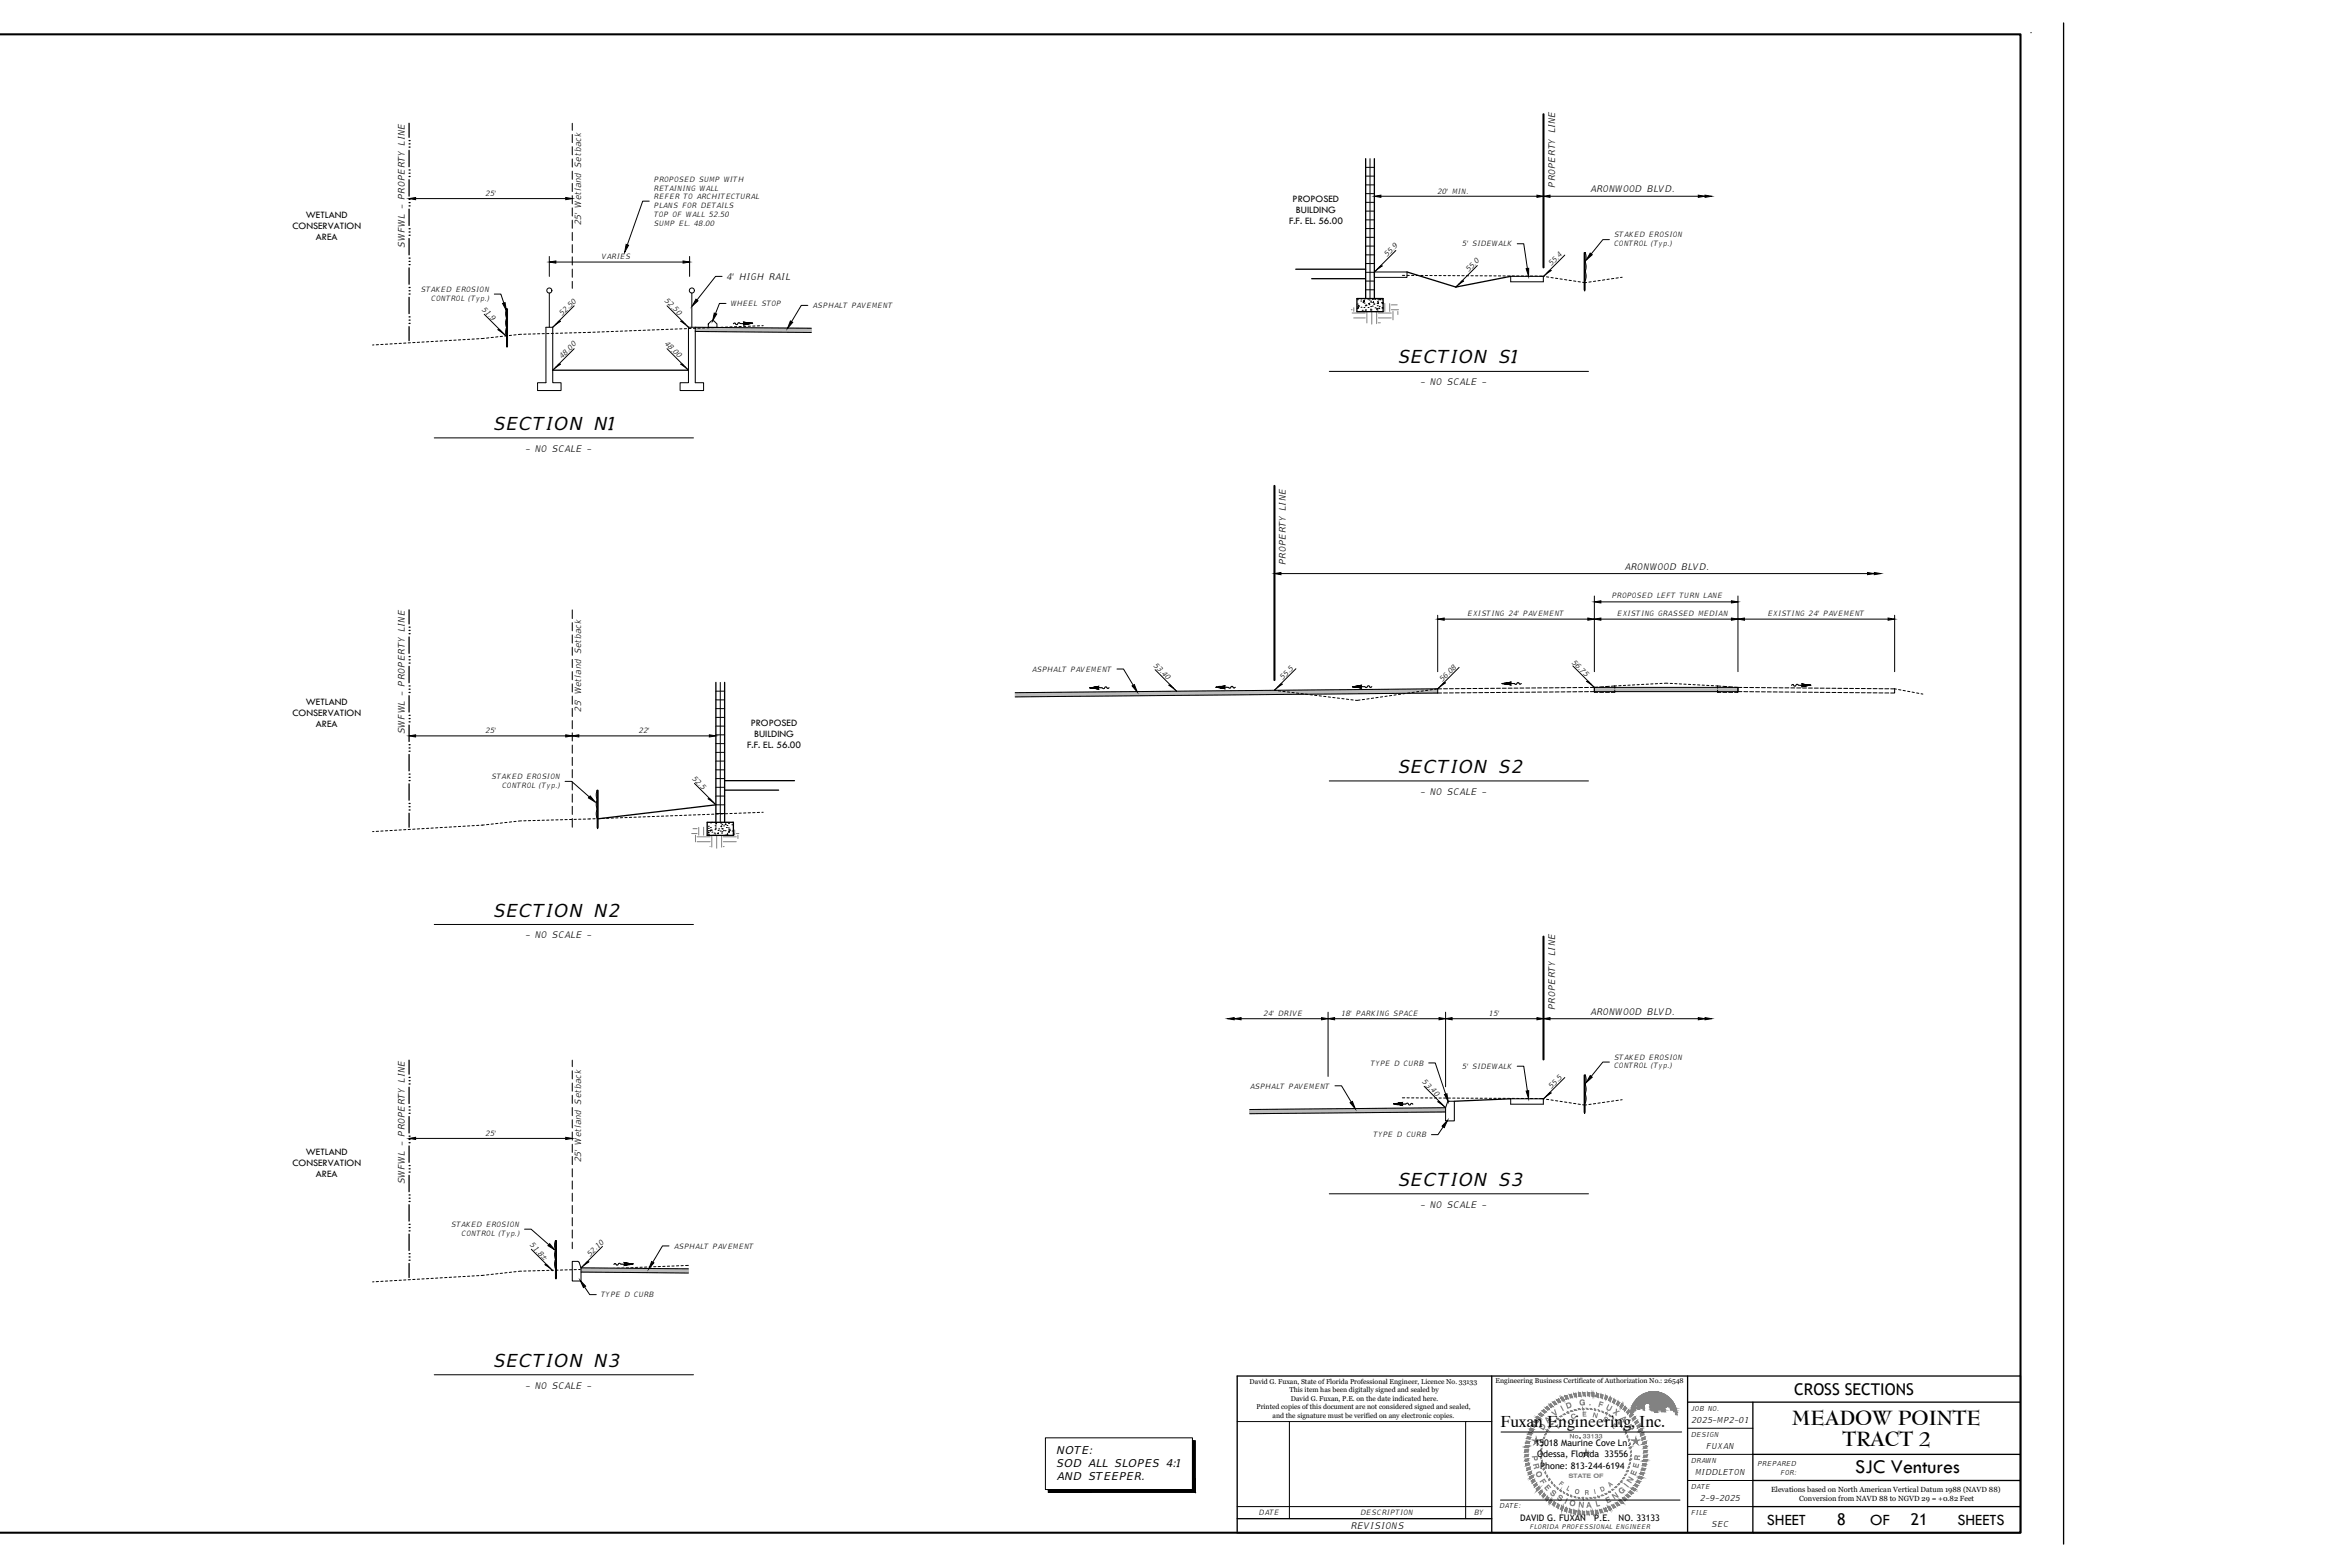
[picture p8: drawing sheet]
<svg xmlns="http://www.w3.org/2000/svg" width="914mm" height="610mm" viewBox="0 0 914 610" stroke-linecap="round" stroke-linejoin="round" font-family="sans-serif">
<defs><g id="words">
<g font-size="7.9">
<text x="697.3" y="554.2">MEADOW POINTE</text>
<text x="716.9" y="562.5">TRACT 2</text>
<text x="721.9" y="573.2">SJC Ventures</text>
</g>
<g font-size="7">
<text x="544" y="141.3">SECTION S1</text>
<text x="192" y="167.3">SECTION N1</text>
<text x="544" y="300.7">SECTION S2</text>
<text x="192" y="356.6">SECTION N2</text>
<text x="544" y="461.3">SECTION S3</text>
<text x="192" y="531.8">SECTION N3</text>
</g>
<g font-size="6.3">
<text x="698.1" y="542.8">CROSS SECTIONS</text>
<text x="583.8" y="555.1">Fuxan Engineering, Inc.</text>
<text x="687.5" y="593.4">SHEET</text>
<text x="714.8" y="593.3">8</text>
<text x="727.7" y="593.4">OF</text>
<text x="743.5" y="593.3">21</text>
<text x="761.6" y="593.4">SHEETS</text>
</g>
<g font-size="4.2">
<text x="411.1" y="565.6">NOTE:</text>
<text x="411.1" y="570.7">SOD ALL SLOPES 4:1</text>
<text x="411.2" y="575.8">AND STEEPER.</text>
</g>
<g font-size="3.9">
<text x="503" y="78.6">PROPOSED</text>
<text x="504.2" y="82.8">BUILDING</text>
<text x="113.8" y="89.2">CONSERVATION</text>
<text x="119" y="84.9">WETLAND</text>
<text x="501.6" y="87.1">F.F. EL. 56.00</text>
<text x="122.9" y="93.4">AREA</text>
<text x="119" y="274.2">WETLAND</text>
<text x="113.8" y="278.4">CONSERVATION</text>
<text x="122.9" y="282.7">AREA</text>
<text x="292.1" y="282.3">PROPOSED</text>
<text x="293.4" y="286.6">BUILDING</text>
<text x="290.7" y="290.9">F.F. EL. 56.00</text>
<text x="119" y="449.4">WETLAND</text>
<text x="113.8" y="453.6">CONSERVATION</text>
<text x="122.9" y="457.9">AREA</text>
</g>
<g font-size="3.8" fill="#808080">
<text x="605" y="551.1" transform="rotate(-37 605 551.1)">V</text>
<text x="607.9" y="549.1" transform="rotate(-28 607.9 549.1)">I</text>
<text x="609.7" y="548.2" transform="rotate(-20 609.7 548.2)">D</text>
<text x="614.6" y="546.8" transform="rotate(-5 614.6 546.8)">G</text>
<text x="618.2" y="546.7" transform="rotate(4 618.2 546.7)">.</text>
<text x="621.7" y="547.2" transform="rotate(16 621.7 547.2)">F</text>
<text x="624.6" y="548.2" transform="rotate(26 624.6 548.2)">U</text>
<text x="627.5" y="549.8" transform="rotate(37 627.5 549.8)">X</text>
<text x="600.5" y="556.6" transform="rotate(-58 600.5 556.6)">D</text>
<text x="602.4" y="553.7" transform="rotate(-48 602.4 553.7)">A</text>
<text x="630.3" y="552" transform="rotate(48 630.3 552)">A</text>
<text x="632.7" y="554.9" transform="rotate(59 632.7 554.9)">N</text>
<text x="596" y="566.3" transform="rotate(85 596 566.3)">P</text>
<text x="596.4" y="569.6" transform="rotate(76 596.4 569.6)">R</text>
<text x="638.1" y="568.3" transform="rotate(-85 638.1 568.3)">R</text>
<text x="597.3" y="572.9" transform="rotate(67 597.3 572.9)">O</text>
<text x="636.3" y="574.3" transform="rotate(-67 636.3 574.3)">E</text>
<text x="637.4" y="571.4" transform="rotate(-77 637.4 571.4)">E</text>
<text x="598.9" y="576.2" transform="rotate(57 598.9 576.2)">F</text>
<text x="600.7" y="578.7" transform="rotate(49 600.7 578.7)">E</text>
<text x="602.8" y="581" transform="rotate(40 602.8 581)">S</text>
<text x="630.9" y="581.5" transform="rotate(-44 630.9 581.5)">G</text>
<text x="633.5" y="578.9" transform="rotate(-51 633.5 578.9)">I</text>
<text x="634.6" y="577.3" transform="rotate(-58 634.6 577.3)">N</text>
<text x="605.5" y="583.2" transform="rotate(31 605.5 583.2)">S</text>
<text x="608.6" y="584.8" transform="rotate(23 608.6 584.8)">I</text>
<text x="610.4" y="585.5" transform="rotate(15 610.4 585.5)">O</text>
<text x="614" y="586.4" transform="rotate(6 614 586.4)">N</text>
<text x="617.4" y="586.6" transform="rotate(-4 617.4 586.6)">A</text>
<text x="621.1" y="586.2" transform="rotate(-12 621.1 586.2)">L</text>
<text x="625.3" y="584.9" transform="rotate(-25 625.3 584.9)">E</text>
<text x="628.1" y="583.5" transform="rotate(-34 628.1 583.5)">N</text>
</g>
<g font-size="3.6">
<text x="605.1" y="73" transform="rotate(-90 605.1 73)">PROPERTY LINE</text>
<text x="618.9" y="74.8">ARONWOOD BLVD.</text>
<text x="157.5" y="96.3" transform="rotate(-90 157.5 96.3)">SWFWL - PROPERTY LINE</text>
<text x="282.7" y="108.8">4' HIGH RAIL</text>
<text x="552.7" y="149.9">- NO SCALE -</text>
<text x="204.4" y="175.8">- NO SCALE -</text>
<text x="500.4" y="219.8" transform="rotate(-90 500.4 219.8)">PROPERTY LINE</text>
<text x="632.2" y="221.6">ARONWOOD BLVD.</text>
<text x="157.5" y="285.6" transform="rotate(-90 157.5 285.6)">SWFWL - PROPERTY LINE</text>
<text x="552.7" y="309.2">- NO SCALE -</text>
<text x="204.4" y="365.1">- NO SCALE -</text>
<text x="605.1" y="393" transform="rotate(-90 605.1 393)">PROPERTY LINE</text>
<text x="618.9" y="394.8">ARONWOOD BLVD.</text>
<text x="157.5" y="460.8" transform="rotate(-90 157.5 460.8)">SWFWL - PROPERTY LINE</text>
<text x="552.7" y="469.9">- NO SCALE -</text>
<text x="204.4" y="540.3">- NO SCALE -</text>
<text x="525.6" y="594.8">REVISIONS</text>
</g>
<g font-size="3.5">
<text x="597.2" y="562.7">15018 Maurine Cove Ln.</text>
<text x="598.1" y="567">Odessa, Florida 33556</text>
<text x="599.3" y="571.3">Phone: 813-244-6194</text>
<text x="591.6" y="591.6">DAVID G. FUXAN</text>
<text x="620.2" y="591.6">P.E.</text>
<text x="629.8" y="591.6">NO. 33133</text>
</g>
<g font-size="3.4">
<text x="226.1" y="87.6" transform="rotate(-90 226.1 87.6)">25' Wetland Setback</text>
<text x="226.1" y="276.9" transform="rotate(-90 226.1 276.9)">25' Wetland Setback</text>
<text x="226.1" y="452.1" transform="rotate(-90 226.1 452.1)">25' Wetland Setback</text>
</g>
<g font-size="3.2" fill="#808080">
<text x="615.7" y="551.2" transform="rotate(-2 615.7 551.2)">E</text>
<text x="619.5" y="551.3" transform="rotate(14 619.5 551.3)">N</text>
<text x="606.3" y="556" transform="rotate(-46 606.3 556)">L</text>
<text x="609" y="553.6" transform="rotate(-33 609 553.6)">I</text>
<text x="611.5" y="552.2" transform="rotate(-19 611.5 552.2)">C</text>
<text x="623.5" y="552.5" transform="rotate(30 623.5 552.5)">S</text>
<text x="626.8" y="554.8" transform="rotate(46 626.8 554.8)">E</text>
<text x="606.3" y="577.5" transform="rotate(40 606.3 577.5)">F</text>
<text x="609.3" y="579.6" transform="rotate(27 609.3 579.6)">L</text>
<text x="612.5" y="581" transform="rotate(14 612.5 581)">O</text>
<text x="616.6" y="581.6" transform="rotate(-1 616.6 581.6)">R</text>
<text x="620.4" y="581.3" transform="rotate(-12 620.4 581.3)">I</text>
<text x="623.1" y="580.5" transform="rotate(-24 623.1 580.5)">D</text>
<text x="626.5" y="578.6" transform="rotate(-39 626.5 578.6)">A</text>
</g>
<g font-size="3.2">
<text x="658.2" y="553.6">2025-MP2-01</text>
<text x="663.8" y="563.7">FUXAN</text>
<text x="659.6" y="573.9">MIDDLETON</text>
<text x="661.6" y="584.1">2-9-2025</text>
<text x="666" y="594.2">SEC</text>
</g>
<g font-size="2.9">
<text x="254.4" y="70.7">PROPOSED SUMP WITH</text>
<text x="188.8" y="76.2">25'</text>
<text x="254.4" y="74.1">RETAINING WALL</text>
<text x="254.4" y="77.6">REFER TO ARCHITECTURAL</text>
<text x="559.3" y="75.3">20' MIN.</text>
<text x="254.4" y="81">PLANS FOR DETAILS</text>
<text x="254.4" y="87.9">SUMP EL. 48.00</text>
<text x="254.5" y="84.5">TOP OF WALL 52.50</text>
<text x="569" y="95.9">5' SIDEWALK</text>
<text x="628" y="92.2">STAKED EROSION</text>
<text x="628" y="95.7">CONTROL (Typ.)</text>
<text x="234.1" y="100.9">VARIES</text>
<text x="539.8" y="100.1" transform="rotate(-45 539.8 100.1)">55.9</text>
<text x="571.5" y="105.9" transform="rotate(-45 571.5 105.9)">55.0</text>
<text x="603.7" y="103.7" transform="rotate(-45 603.7 103.7)">55.4</text>
<text x="163.7" y="113.4">STAKED EROSION</text>
<text x="167.8" y="116.9">CONTROL (Typ.)</text>
<text x="258.5" y="117.2" transform="rotate(45 258.5 117.2)">52.50</text>
<text x="284.3" y="119.1">WHEEL STOP</text>
<text x="316.3" y="119.8">ASPHALT PAVEMENT</text>
<text x="187.3" y="120.5" transform="rotate(45 187.3 120.5)">51.9</text>
<text x="218.8" y="122.9" transform="rotate(-45 218.8 122.9)">52.50</text>
<text x="258.5" y="133.9" transform="rotate(45 258.5 133.9)">48.00</text>
<text x="218.8" y="139.6" transform="rotate(-45 218.8 139.6)">48.00</text>
<text x="627.1" y="232.8">PROPOSED LEFT TURN LANE</text>
<text x="571" y="239.8">EXISTING 24' PAVEMENT</text>
<text x="629.2" y="239.8">EXISTING GRASSED MEDIAN</text>
<text x="687.8" y="239.8">EXISTING 24' PAVEMENT</text>
<text x="611.4" y="257.8" transform="rotate(45 611.4 257.8)">56.75</text>
<text x="401.6" y="261.3">ASPHALT PAVEMENT</text>
<text x="448.6" y="259" transform="rotate(45 448.6 259)">53.40</text>
<text x="499.1" y="264.6" transform="rotate(-45 499.1 264.6)">55.5</text>
<text x="561.3" y="265.3" transform="rotate(-45 561.3 265.3)">56.08</text>
<text x="188.8" y="285.2">25'</text>
<text x="248.6" y="285.3">22'</text>
<text x="191.3" y="303">STAKED EROSION</text>
<text x="269.1" y="302.9" transform="rotate(45 269.1 302.9)">52.5</text>
<text x="195.3" y="306.5">CONTROL (Typ.)</text>
<text x="491.7" y="395.3">24' DRIVE</text>
<text x="521.9" y="395.2">18' PARKING SPACE</text>
<text x="579.3" y="395.3">15'</text>
<text x="628" y="412.2">STAKED EROSION</text>
<text x="533.4" y="414.6">TYPE D CURB</text>
<text x="569" y="415.8">5' SIDEWALK</text>
<text x="628" y="415.7">CONTROL (Typ.)</text>
<text x="486.4" y="423.5">ASPHALT PAVEMENT</text>
<text x="553.3" y="421" transform="rotate(45 553.3 421)">53.40</text>
<text x="603.7" y="423.6" transform="rotate(-45 603.7 423.6)">55.5</text>
<text x="188.8" y="441.8">25'</text>
<text x="534.5" y="442.4">TYPE D CURB</text>
<text x="175.5" y="477.2">STAKED EROSION</text>
<text x="179.6" y="480.7">CONTROL (Typ.)</text>
<text x="206" y="484.5" transform="rotate(45 206 484.5)">51.8±</text>
<text x="262.3" y="485.8">ASPHALT PAVEMENT</text>
<text x="229.6" y="489" transform="rotate(-45 229.6 489)">52.10</text>
<text x="233.9" y="504.7">TYPE D CURB</text>
<text x="689.1" y="580.4">Elevations based on North American Vertical Datum 1988 (NAVD 88)</text>
<text x="700.1" y="583.9">Conversion from NAVD 88 to NGVD 29 = +0.82 Feet</text>
<text x="489.9" y="589.5">DATE</text>
<text x="529.4" y="589.5">DESCRIPTION</text>
<text x="573.7" y="589.5">BY</text>
</g>
<text font-size="2.8" fill="#808080" x="610.7" y="559.6">No. 33133</text>
<g font-size="2.7">
<text x="486.2" y="538.4">David G. Fuxan, State of Florida Professional Engineer, Licence No. 33133</text>
<text x="581.9" y="538.2">Engineering Business Certificate of Authorization No.: 26548</text>
<text x="501.8" y="541.7">This item has been digitally signed and sealed by</text>
<text x="502.3" y="545">David G. Fuxan, P.E. on the date indicated here.</text>
<text x="488.9" y="548.3">Printed copies of this document are not considered signed and sealed,</text>
<text x="495.2" y="551.6">and the signature must be verified on any electronic copies.</text>
<text x="658.1" y="548.8">JOB NO.</text>
<text x="658.1" y="558.9">DESIGN</text>
<text x="658.1" y="569.1">DRAWN</text>
<text x="683.8" y="570.4">PREPARED</text>
<text x="692.8" y="573.7">FOR:</text>
<text x="658.1" y="579.3">DATE</text>
<text x="583.5" y="586.5">DATE:</text>
<text x="658.1" y="589.4">FILE</text>
</g>
<text font-size="2.5" x="595.3" y="594.9">FLORIDA PROFESSIONAL ENGINEER</text>
<text font-size="2.4" fill="#808080" x="610.3" y="574.8">STATE OF</text>
</g></defs>
<!-- layer: DIM -->
<g fill="#bababa" stroke="#bababa" stroke-width=".39">
<path d="M395.1 269.5l164.3-1.5v1.5z"/>
<path d="M395.1 269.5l164.3 .1z"/>
<path d="M486.3 431.6l76.2-.7v.7z"/>
<path d="M486.3 431.6h76.2v1z"/>
<path d="M270.5 127.3l45.2 .4h-45.2z"/>
<path d="M270.5 127.7h45.2v1.2z"/>
<path d="M395.1 269.5l164.3 .1zM395.1 269.6h164.3l-164.4 1.5z"/>
<path d="M620.4 267.4l55.9 1.6v-1.6zM620.4 267.4l55.9 1.6h-55.9z"/>
<path d="M486.3 431.6v1h76.2zM486.3 432.6h76.2l-76.2 .7z"/>
<path d="M270.5 127.7v1.2h45.2zM270.5 128.9h45.2v.4z"/>
</g>
<!-- layer: LABEL -->
<g fill="none" stroke="#000" stroke-width=".39">
<path d="M534.8 105.8h12.7v2.1h-12.7zM545.7 107.1h.9M547.5 107.1h.9M549.3 107.1h.8M551 107.2h.9M552.8 107.2h.9M554.6 107.2h.9M556.4 107.2h.9M558.1 107.2h.9M559.9 107.2h.9M561.7 107.2h.9M563.5 107.2h.9"/>
<path d="M565.3 107.2l.8 .1M567 107.3h.9M568.8 107.3h.9M570.6 107.3h.9M572.4 107.3h.9M574.1 107.3h.9M575.9 107.3h.9M577.7 107.3h.9M579.5 107.3h.9M581.3 107.3h.8M583 107.3h.9M584.8 107.3l.9 .1"/>
<path d="M586.6 107.4h.9M587.8 107.5h12.7v2.1h-12.7zM588.4 107.4h.9M590.1 107.4h.9M591.9 107.4h.9M593.7 107.4h.9M595.5 107.4h.9M597.3 107.4h.8M599 107.4l1.9 .2M601.7 107.7l.9 .1M603.5 108l.9 .1M605.3 108.2l.8 .2"/>
<path d="M607 108.5l.9 .1M608.8 108.8l.9 .1M610.5 109l.9 .2M612.3 109.3l.9 .1M614 109.6l.9 .1M615.8 109.8l1.6 .1M619.1 109.6l-.8 .1M620.9 109.4l-.9 .1M622.6 109.1l-.8 .1M624.4 108.8l-.9 .2M626.2 108.6l-.9 .1M627.9 108.3l-.9 .2"/>
<path d="M629.7 108.1l-.9 .1M631.2 107.9l-.6 .1M145.5 134.2h-.5M147.3 134.1h-.9M149.1 134h-.9M150.8 133.9h-.9M152.6 133.8h-.9M154.4 133.7h-.9M156.2 133.6h-.9M157.9 133.5h-.8M159.7 133.4h-.9M161.5 133.2l-.9 .1"/>
<path d="M163.3 133.1l-.9 .1M165 133l-.9 .1M166.8 132.9l-.9 .1M168.6 132.8l-.9 .1M170.3 132.7l-.8 .1M172.1 132.6l-.9 .1M173.9 132.5l-.9 .1M175.7 132.4l-.9 .1M177.5 132.3l-.9 .1M179.2 132.2h-.8M181 132.1h-.9M182.8 132h-.9"/>
<path d="M184.6 131.9h-.9M186.3 131.8h-.9M188.4 131.6l-1.2 .1M190.2 131.4l-.9 .1M192 131.2l-.9 .1M193.7 131l-.9 .1M195.5 130.8l-.9 .1M197.3 130.6l-.9 .1M199.1 130.4l-.9 .1M200.8 130.2l-.9 .1M202.9 130l-1.2 .1M204.7 130h-.9"/>
<path d="M206.5 129.9l-.9 .1M208.3 129.9h-.9M210 129.8l-.9 .1M211.8 129.8h-.9M213.6 129.8h-.9M215.4 129.7h-.9M217.1 129.6l-.8 .1M218.9 129.6h-.9M220.7 129.5l-.9 .1M222.5 129.5h-.9M224.3 129.4l-.9 .1M226 129.4h-.9"/>
<path d="M227.8 129.3l-.9 .1M229.8 129.3h-1.1M231.6 129.2h-.9M233.4 129.1l-.9 .1M235.1 129.1h-.8M236.9 129h-.9M238.7 128.9l-.9 .1M240.5 128.9h-.9M242.3 128.8h-.9M244 128.7l-.9 .1M245.8 128.7h-.9M247.6 128.6h-.9"/>
<path d="M249.3 128.5l-.8 .1M251.1 128.5h-.9M252.9 128.4h-.9M254.7 128.3l-.9 .1M256.5 128.2l-.9 .1M258.2 128.2h-.9M260 128.1h-.9M261.8 128.1h-.9M263.6 128h-.9M265.3 127.9l-.8 .1M267.1 127.8l-.9 .1M268.9 127.8h-.9"/>
<path d="M270.5 127.3l45.2 .4M270.5 128.9l45.2 .4M270.7 127.7h-.9M272.5 127.6l-.9 .1M274.2 127.6h-.9M275.6 126l1.2-1.2h1l1.2 1.2v1.4h-3.4zM276 127.5h-.9M277.8 127.4l-.9 .1M279.5 127.4h-.8M281.3 127.3h-.9M283.1 127.2l-.9 .1M284.9 127.2h-.9"/>
<path d="M286.7 127.1h-.9M288.4 127l-.9 .1M290.2 127h-.9M292 126.9h-.9M293.8 126.8l-.9 .1M295.6 126.7l-.9 .1M297 126.7h-.6M495.9 268.6h.6M497.4 268.7l.9 .1M499.2 268.9l.8 .2M500.9 269.2l.9 .1M502.7 269.4l.9 .1"/>
<path d="M504.5 269.6l.9 .1M506.2 269.8l.9 .1M508 270l.9 .2M509.8 270.3l.8 .1M511.5 270.5l.9 .1M513.3 270.7l.9 .1M515 270.9l.9 .1M516.8 271.1l.9 .1M518.6 271.3l.9 .1M520.3 271.5l.9 .2M522.1 271.8l.9 .1M523.9 272l.9 .1"/>
<path d="M525.6 272.2l.9 .1M529.2 272.3l-1.8 .1M530.9 272.1l-.8 .1M532.7 271.8l-.9 .1M534.5 271.6l-.9 .1M536.2 271.3l-.9 .1M538 271.1l-.9 .1M539.7 270.8l-.8 .1M541.5 270.6l-.9 .1M543.3 270.3l-.9 .1M545 270l-.8 .2M546.8 269.8l-.9 .1"/>
<path d="M548.6 269.5l-.9 .2M550.3 269.3l-.9 .1M552.1 269l-.9 .2M553.8 268.8l-.8 .1M555.6 268.5l-.9 .1M557.4 268.3l-.9 .1M558.2 268.1l1.2-.1-164.3 1.5M559.4 269.6l-164.4 1.5M620.4 267.4h55.9v1.6h-55.9zM629 266.8h-.7M630.8 266.7l-.9 .1M632.5 266.6l-.8 .1"/>
<path d="M634.3 266.5l-.9 .1M636.1 266.4l-.9 .1M637.9 266.3l-.9 .1M639.6 266.2l-.9 .1M641.4 266.1l-.9 .1M643.2 266l-.9 .1M645 265.9l-.9 .1M646.7 265.9h-.8M647.6 265.8h1.4M649.9 265.9h.9M651.7 265.9l.8 .1M653.4 266l.9 .1"/>
<path d="M655.2 266.1l.9 .1M657 266.2l.9 .1M658.7 266.3l.9 .1M660.5 266.4l.9 .1M662.3 266.5l.9 .1M664.1 266.6l.9 .1M665.9 266.7l.8 .1M667.6 266.8h.7M737.2 268l.7 .1M738.8 268.3l.8 .1M740.5 268.6l.9 .2M742.3 268.9l.8 .2"/>
<path d="M744 269.2l.9 .2M745.8 269.6l.8 .1M747.5 269.9l.7 .1M197.3 319.9l-.9 .1M199.1 319.7l-.9 .1M200.8 319.5l-.9 .1M202.9 319.3l-1.2 .1M204.7 319.3h-.9M206.5 319.2l-.9 .1M208.3 319.2h-.9M210 319.1l-.9 .1M211.8 319.1h-.9"/>
<path d="M213.6 319l-.9 .1M215.4 319h-.9M217.1 318.9l-.8 .1M218.9 318.9h-.9M220.7 318.8l-.9 .1M222.5 318.8h-.9M224.3 318.7l-.9 .1M226 318.7h-.9M227.8 318.6l-.9 .1M229.8 318.6h-1.1M231.6 318.5h-.9M233.4 318.4l-.9 .1"/>
<path d="M235.1 318.4h-.8M236.9 318.3h-.9M238.7 318.2l-.9 .1M240.5 318.2h-.9M242.3 318.1h-.9M244 318l-.9 .1M245.8 318h-.9M247.6 317.9h-.9M249.3 317.8l-.8 .1M251.1 317.8h-.9M252.9 317.7h-.9M254.7 317.6h-.9"/>
<path d="M256.5 317.5l-.9 .1M258.2 317.5h-.9M260 317.4l-.9 .1M261.8 317.4h-.9M263.6 317.3h-.9M265.3 317.2h-.8M267.1 317.1l-.9 .1M268.9 317.1h-.9M270.7 317h-.9M272.5 316.9l-.9 .1M274.2 316.9h-.9M276 316.8h-.9"/>
<path d="M277.8 316.7l-.9 .1M279.5 316.7h-.8M281.3 316.6h-.9M283.1 316.5l-.9 .1M284.9 316.5h-.9M286.7 316.4h-.9M288.4 316.3l-.9 .1M290.2 316.3h-.9M292 316.2h-.9M293.8 316.1h-.9M295.6 316l-.9 .1M297 316h-.6"/>
<path d="M145.5 323.5h-.5M147.3 323.4h-.9M149.1 323.3h-.9M150.8 323.2h-.9M152.6 323.1h-.9M154.4 323h-.9M156.2 322.9h-.9M157.9 322.7l-.8 .1M159.7 322.6l-.9 .1M161.5 322.5l-.9 .1M163.3 322.4l-.9 .1M165 322.3l-.9 .1"/>
<path d="M166.8 322.2l-.9 .1M168.6 322.1l-.9 .1M170.3 322l-.8 .1M172.1 321.9l-.9 .1M173.9 321.8l-.9 .1M175.7 321.7l-.9 .1M177.5 321.6h-.9M179.2 321.5h-.8M181 321.4h-.9M182.8 321.3h-.9M184.6 321.2h-.9M186.3 321.1h-.9"/>
<path d="M188.4 320.9l-1.2 .1M190.2 320.7l-.9 .1M192 320.5l-.9 .1M193.7 320.3l-.9 .1M195.5 320.1l-.9 .1M545.7 427.1h.9M547.5 427.1h.9M549.3 427.1h.8M551 427.1h.9M552.8 427.1h.9M554.6 427.1h.9M556.4 427.1h.9"/>
<path d="M558.1 427.1h.9M559.9 427.2h.9M561.7 427.2h.9M562.5 430.9l-76.2 .7M562.5 432.6l-76.2 .7M563.4 428.6l2.5-.2v7.7h-3.4v-5.2zM563.5 427.2h.9M565.3 427.2h.8M567 427.2h.9M568.8 427.2h.9M570.6 427.2h.9M572.4 427.2h.9"/>
<path d="M574.1 427.2h.9M575.9 427.2h.9M577.7 427.2h.9M579.5 427.3h.9M581.3 427.3h.8M583 427.3h.9M584.8 427.3h.9M586.6 427.3h.9M587.8 427.5h12.7v2.1h-12.7zM588.4 427.3h.9M590.1 427.3h.9M591.9 427.3h.9"/>
<path d="M593.7 427.3h.9M595.5 427.4h.9M597.3 427.4h.8M599 427.4l1.9 .1M601.7 427.7l.9 .1M603.5 427.9l.9 .2M605.3 428.2l.8 .1M607 428.4l.9 .2M608.8 428.7l.9 .1M610.5 429l.9 .1M612.3 429.2l.9 .2M614 429.5l.9 .1"/>
<path d="M615.8 429.8h1.6M619.1 429.6l-.8 .1M620.9 429.3l-.9 .1M622.6 429l-.8 .2M624.4 428.8l-.9 .1M626.2 428.5l-.9 .2M627.9 428.3l-.9 .1M629.7 428l-.9 .2M631.2 427.8l-.6 .1M145.5 498.6l-.5 .1M147.3 498.5l-.9 .1M149.1 498.4l-.9 .1"/>
<path d="M150.8 498.3l-.9 .1M152.6 498.2l-.9 .1M154.4 498.1l-.9 .1M156.2 498l-.9 .1M157.9 497.9l-.8 .1M159.7 497.8l-.9 .1M161.5 497.7l-.9 .1M163.3 497.6h-.9M165 497.5h-.9M166.8 497.4l-.9 .1M168.6 497.3l-.9 .1M170.3 497.2h-.8"/>
<path d="M172.1 497.1h-.9M173.9 497h-.9M175.7 496.9h-.9M177.5 496.8h-.9M179.2 496.7h-.8M181 496.6h-.9M182.8 496.5h-.9M184.6 496.4h-.9M186.3 496.3h-.9M188.4 496.1l-1.2 .1M190.2 495.9l-.9 .1M192 495.7l-.9 .1"/>
<path d="M193.7 495.5l-.9 .1M195.5 495.3l-.9 .1M197.3 495.1l-.9 .1M199.1 494.9l-.9 .1M200.8 494.7l-.9 .1M202.9 494.5l-1.2 .1M204.7 494.5h-.9M206.5 494.4h-.9M208.3 494.4h-.9M210 494.3h-.9M211.8 494.3h-.9M213.6 494.2h-.9"/>
<path d="M215.4 494.2h-.9M217.1 494.1h-.8M218.9 494.1h-.9M220.7 494h-.9M222.5 494h-.9M224.3 493.9h-.9M225.4 491.1l-.7-.4h-2v7.6h3.4v-5.1l-.8-2.1M226 493.9h-.9M226.1 493.2l41.7 .4M226.1 494.9l41.7 .3M227.8 493.8h-.9M230.3 493.7l-1.6 .1"/>
<path d="M232.1 493.6l-.9 .1M233.9 493.6h-.9M235.7 493.5l-.9 .1M237.4 493.5h-.8M239.2 493.4h-.9M241 493.3l-.9 .1M242.8 493.2l-.9 .1M244.6 493.2h-.9M246.3 493.1h-.9M248.1 493l-.9 .1M249.9 493h-.9M251.7 492.9l-.9 .1"/>
<path d="M253.4 492.8l-.8 .1M255.2 492.8h-.9M257 492.7h-.9M258.8 492.6l-.9 .1M260.5 492.6h-.8M262.3 492.5h-.9M264.1 492.4l-.9 .1M265.9 492.4h-.9M267.8 492.3h-1M464 560.5v-1.1h-57.2v20.1h1.1v.5M464.6 560.5h-.6v19h-56.1"/>
</g>
<path d="M464 560.5l1.1 20.1v-20.1zM464 560.5l1.1 20.1-1.1-1.1zM407.9 580.6h57.2l-1.1-1.1zM407.9 579.5h56.1l-56.1 1.1z" fill="#000" stroke="#000" stroke-width=".39"/>
<!-- layer: EPC -->
<g fill="none" stroke="#000" stroke-width=".51">
<path d="M159.2 48v5.4M159.2 58.5v6.4M159.2 69.9v6.4M159.2 81.4v6.3M159.2 92.8v6.3M159.2 104.2v6.4M159.2 115.7v6.3M159.2 127.1v5.4M159.2 237.3v5.4M159.2 247.8v6.3M159.2 259.2v6.4M159.2 270.7v6.3"/>
<path d="M159.2 282.1v6.3M159.2 293.5v6.4M159.2 304.9v6.4M159.2 316.4v5.4M159.2 412.4v5.5M159.2 423v6.3M159.2 434.4v6.3M159.2 445.8v6.4M159.2 457.2v6.4M159.2 468.7v6.3M159.2 480.1v6.4M159.2 491.5v5.5"/>
</g>
<g fill="#000">
<circle cx="159.2" cy="57.2" r=".25"/>
<circle cx="159.2" cy="56" r=".25"/>
<circle cx="159.2" cy="54.7" r=".25"/>
<circle cx="159.2" cy="68.7" r=".25"/>
<circle cx="159.2" cy="67.4" r=".25"/>
<circle cx="159.2" cy="78.8" r=".25"/>
<circle cx="159.2" cy="66.1" r=".25"/>
<circle cx="159.2" cy="77.6" r=".25"/>
<circle cx="159.2" cy="90.3" r=".25"/>
<circle cx="159.2" cy="80.1" r=".25"/>
<circle cx="159.2" cy="89" r=".25"/>
<circle cx="159.2" cy="91.5" r=".25"/>
<circle cx="159.2" cy="114.4" r=".25"/>
<circle cx="159.2" cy="101.7" r=".25"/>
<circle cx="159.2" cy="113.1" r=".25"/>
<circle cx="159.2" cy="111.8" r=".25"/>
<circle cx="159.2" cy="103" r=".25"/>
<circle cx="159.2" cy="100.4" r=".25"/>
<circle cx="159.2" cy="123.3" r=".25"/>
<circle cx="159.2" cy="125.8" r=".25"/>
<circle cx="159.2" cy="124.5" r=".25"/>
<circle cx="159.2" cy="245.3" r=".25"/>
<circle cx="159.2" cy="246.5" r=".25"/>
<circle cx="159.2" cy="244" r=".25"/>
<circle cx="159.2" cy="258" r=".25"/>
<circle cx="159.2" cy="256.7" r=".25"/>
<circle cx="159.2" cy="255.4" r=".25"/>
<circle cx="159.2" cy="268.1" r=".25"/>
<circle cx="159.2" cy="278.3" r=".25"/>
<circle cx="159.2" cy="269.4" r=".25"/>
<circle cx="159.2" cy="279.5" r=".25"/>
<circle cx="159.2" cy="266.8" r=".25"/>
<circle cx="159.2" cy="289.7" r=".25"/>
<circle cx="159.2" cy="292.2" r=".25"/>
<circle cx="159.2" cy="291" r=".25"/>
<circle cx="159.2" cy="280.8" r=".25"/>
<circle cx="159.2" cy="302.4" r=".25"/>
<circle cx="159.2" cy="313.8" r=".25"/>
<circle cx="159.2" cy="303.7" r=".25"/>
<circle cx="159.2" cy="315.1" r=".25"/>
<circle cx="159.2" cy="312.6" r=".25"/>
<circle cx="159.2" cy="301.1" r=".25"/>
<circle cx="159.2" cy="419.1" r=".25"/>
<circle cx="159.2" cy="431.8" r=".25"/>
<circle cx="159.2" cy="430.6" r=".25"/>
<circle cx="159.2" cy="433.1" r=".25"/>
<circle cx="159.2" cy="421.7" r=".25"/>
<circle cx="159.2" cy="420.4" r=".25"/>
<circle cx="159.2" cy="454.7" r=".25"/>
<circle cx="159.2" cy="453.4" r=".25"/>
<circle cx="159.2" cy="456" r=".25"/>
<circle cx="159.2" cy="443.3" r=".25"/>
<circle cx="159.2" cy="444.5" r=".25"/>
<circle cx="159.2" cy="442" r=".25"/>
<circle cx="159.2" cy="477.6" r=".25"/>
<circle cx="159.2" cy="476.3" r=".25"/>
<circle cx="159.2" cy="464.9" r=".25"/>
<circle cx="159.2" cy="478.8" r=".25"/>
<circle cx="159.2" cy="467.4" r=".25"/>
<circle cx="159.2" cy="466.1" r=".25"/>
<circle cx="159.2" cy="490.3" r=".25"/>
<circle cx="159.2" cy="489" r=".25"/>
<circle cx="159.2" cy="487.7" r=".25"/>
</g>
<!-- layer: G-DETL -->
<g fill="none" stroke="#000" stroke-width=".39">
<path d="M531.4 75.3h3.4M531.4 71.9h3.4M531.4 78.7h3.4M531.4 68.5h3.4M531.4 65.1h3.4M533.1 61.7v54.4M531.4 99.1h3.4M531.4 95.7h3.4M531.4 92.3h3.4M531.4 88.9h3.4M531.4 82.1h3.4M531.4 85.5h3.4"/>
<path d="M528.3 119.8l.3-.2-.1 .3zM529.6 116.1h.2M530.8 117.1v.3l-.3-.1zM530.9 116.8v.5l-.4-.1zM531.4 109.3h3.4M531.4 105.9h3.4M531.4 102.5h3.4M531.4 112.7h3.4M532.6 118.1l.3-.1-.1 .3zM534.5 117.4v.3h-.3zM536.3 117.6l.1 .5-.5-.1zM536.8 116.5l.4-.2-.1 .3z"/>
<path d="M538.1 117.7l.1 .3h-.3zM531.5 120.9l.1 .3h-.4zM535.2 121.2h-.1M535.2 121.2h.1M535.6 120.2l.4-.2-.1 .3zM517.2 144.5h100.9M169 170.3h100.8M278.6 279.1h3.4M278.6 275.7h3.4M278.6 272.3h3.4M278.6 268.9h3.4M280.3 265.5v54.4"/>
<path d="M278.6 299.5h3.4M278.6 296.1h3.4M278.6 292.7h3.4M278.6 285.9h3.4M278.6 282.5h3.4M278.6 289.3h3.4M278.6 302.9h3.4M278.6 313.1h3.4M278.6 309.7h3.4M278.6 306.3h3.4M278.6 316.5h3.4M280.5 319.9l-.2 .2 .5 .1"/>
<path d="M280.7 319.9l.1 .3M284.9 319.9l.2 .1M285.1 319.9v.1M517.2 303.8h100.9M275.8 323.7l.1 .3h-.4zM275.9 324.7l-.3 .3M275.9 324.7l.1 .3M276.2 323.1l.4-.1-.1 .3zM278.7 320.1l-.2 .3 .3 .1v-.3M279.5 324v.3h-.3zM280.5 321.5l.4-.2-.1 .3zM282.4 320.5l.1 .3h-.3z"/>
<path d="M283.1 324.3l.1 .3h-.3zM283.5 323.5l.4-.1-.1 .3zM169 359.6h100.8M517.2 464.4h100.9M169 534.8h100.8"/>
</g>
<!-- layer: DETAIL -->
<g fill="none" stroke="#000" stroke-width=".39">
<path d="M616.4 98.3h.4l-.2 14.9-.2-.5zM616.8 98.3l.3 2.4a2.35 2.35 0 0 0 0 2.4v1.3a2.35 2.35 0 0 0 0 2.4l-.3 2.4M213.7 114v13.3M269.2 114v13.3M197.1 120.1h.4v14.5l-.2 .5zM197.1 120.1l-.3 2.5a2.35 2.35 0 0 1 0 2.4v1.2a2.35 2.35 0 0 1 0 2.4l.3 2.5M212.4 127.3v21.6h-3.2v3h9.1v-3h-3.2v-21.6M267.9 127.3v21.6h-3.3v3h9.2v-3h-3.3v-21.6M232.3 307.4h.4v14.5l-.2 .5zM232.4 307.4l-.4 2.5a2.35 2.35 0 0 1 0 2.4v1.2a2.35 2.35 0 0 1 0 2.5l.4 2.4M616.4 418.2h.4l-.2 15-.2-.5zM616.8 418.2l.3 2.4a2.35 2.35 0 0 0 0 2.5v1.2a2.35 2.35 0 0 0 0 2.4l-.3 2.5"/>
<path d="M216.1 482.6h.4v14.5l-.2 .5zM216.2 482.6l-.4 2.5a2.35 2.35 0 0 1 0 2.4v1.2a2.35 2.35 0 0 1 0 2.4l.4 2.5"/>
<circle cx="213.8" cy="113" r=".98"/>
<circle cx="269.2" cy="113" r=".98"/>
</g>
<!-- layer: DIM -->
<g fill="#000" stroke="#000" stroke-width=".39">
<path d="M159.2 77.3l2.5-.5v.9zM220.1 76.8l2.6 .5-2.6 .4zM534.8 76.3l2.5-.4v.9zM598 75.9l2.6 .4-2.6 .5zM600.6 76.3l2.5-.4v.9zM660.8 75.9l2.6 .4-2.6 .5zM663.4 75.9l2.6 .4-2.6 .5zM243.6 95.1l1 .3-1.5 2.7zM618.8 98.5l.7 .6-2.3 2.1zM195.6 118l.9-.3 .5 3.1zM213.7 101.9l2.6-.4v.9zM265.8 101.5l2.5 .4-2.5 .5z"/>
<path d="M270.8 116.4l.8 .6-2.3 2.1zM593.8 104.5l1-.1v3.1zM277.9 121.8l1 .4-1.6 2.6zM289.4 125.3l.9 .2zM289.6 126h1.5zM307.6 124.9l.8 .5-2 2.3zM495.9 223.1l2.5-.4v.9zM620.4 234.1l2.5-.4v.9zM673.7 233.7l2.6 .4-2.6 .5zM726.7 222.7l2.5 .4-2.5 .5zM729.3 222.7l2.5 .4-2.5 .5zM559.4 240.9l2.6-.5v.9z"/>
<path d="M617.8 240.4l2.6 .5-2.6 .4zM620.4 240.9l2.5-.5v.9zM673.7 240.4l2.6 .5-2.6 .4zM676.3 240.9l2.5-.5v.9zM734.7 240.4l2.5 .5-2.5 .4zM425.8 267.4h1.5zM426.6 267.9l.9 .2zM440.5 266.8l.9-.5 1.1 2.9zM474.9 267.2h1.5zM475.7 267.7l.9 .2zM528 267h1.5zM528.8 267.5l.9 .2z"/>
<path d="M586.2 265.7h1.5zM587 266.3l.9 .2zM701.1 266l.9 .2h-.7zM701.3 266.8h1.6zM159.2 286.3l2.5-.4v.8zM220.1 285.9l2.6 .4-2.6 .4zM222.7 286.3l2.5-.4v.8zM276 285.9l2.6 .4-2.6 .4zM229.6 309.6l2 2.4-2.6-1.6zM477.7 396.3l2.5-.4v.8zM480.4 396.3l2.5-.4v.8zM514.2 395.9l2.6 .4-2.6 .4z"/>
<path d="M516.8 396.3l2.5-.4v.8zM559.9 395.9l2.6 .4-2.6 .4zM562.5 396.3l2.5-.4v.8zM598 395.9l2.6 .4-2.6 .4zM600.6 396.3l2.5-.4v.8zM660.8 395.9l2.6 .4-2.6 .4zM663.4 395.9l2.6 .4-2.6 .4zM618.8 418.4l.7 .7-2.3 2zM525.3 429l.9-.5 1.1 2.9zM544 429.6h1.5zM544.9 429.1l.8-.2zM563.2 435.8l-1.2 2.9-.9-.6z"/>
<path d="M562.1 425.8l.9-.3 .5 3zM593.8 424.5l1-.2v3.1zM159.2 442.9l2.5-.5v.9zM220.1 442.4l2.6 .5-2.6 .4zM213.9 483.8l1.9 2.4-2.6-1.6zM242.9 491.2l.8 .2zM243.1 491.9h1.5zM253.6 490.8l.8 .5-2 2.3zM225.7 498.1l2.2 2.2-.9 .6z"/>
<path d="M289.6 126l.7 .2zM289.5 126.2h.8l-.9 .2z"/>
<path d="M289.5 125.5l1.6 .1zM289.5 125.5l1.6 .1z"/>
<path d="M289.6 125.7h2.4zM289.6 125.7h2.4z"/>
<path d="M289.7 125.8h3.2zM289.7 125.8h3.2z"/>
<path d="M289.7 125.9h2.3zM289.7 125.9l1.4 .1z"/>
<path d="M289.7 125.9l3.2-.1zM289.7 125.9h2.3z"/>
<path d="M424 267.6h3.2zM424.9 267.5h2.3z"/>
<path d="M424 267.6h3.2zM424 267.6h3.2z"/>
<path d="M424.9 267.5h2.3zM425.8 267.4h1.5z"/>
<path d="M424.9 267.6l2.4 .2zM424.9 267.6l2.4 .2z"/>
<path d="M425.8 267.8l1.6 .1zM425.8 267.8l1.6 .1z"/>
<path d="M426.6 267.2h.8zM426.6 267.2l.9-.2z"/>
<path d="M473.1 267.4h3.2zM474 267.3h2.3z"/>
<path d="M473.1 267.4l3.2 .1zM473.1 267.4l3.2 .1z"/>
<path d="M474 267.3h2.3zM474.9 267.2h1.5z"/>
<path d="M474 267.5l2.4 .1zM474 267.5l2.4 .1z"/>
<path d="M474.9 267.6l1.6 .1zM474.9 267.6l1.6 .1z"/>
<path d="M475.7 267h.8zM475.7 267l.9-.2z"/>
<path d="M526.2 267.1h3.2zM527.1 267.1h2.3z"/>
<path d="M526.2 267.1l3.2 .1zM526.2 267.1l3.2 .1z"/>
<path d="M527.1 267.1h2.3zM528 267h1.5z"/>
<path d="M527.1 267.2l2.4 .1zM527.1 267.2l2.4 .1z"/>
<path d="M528 267.3l1.6 .2zM528 267.3l1.6 .2z"/>
<path d="M528.8 266.8h.8zM528.8 266.8l.9-.2z"/>
<path d="M584.4 265.9h3.2zM585.3 265.9h2.3z"/>
<path d="M584.4 265.9l3.2 .1zM584.4 265.9l3.2 .1z"/>
<path d="M585.3 265.9h2.3zM586.2 265.7h1.5z"/>
<path d="M585.3 266l2.4 .1zM585.3 266l2.4 .1z"/>
<path d="M586.2 266.1l1.6 .2zM586.2 266.1l1.6 .2z"/>
<path d="M587 265.6h.8zM587 265.6l.9-.3z"/>
<path d="M701.3 266.8l.7 .1zM701.3 266.9h.7l-.9 .3z"/>
<path d="M701.3 266.2l1.6 .2zM701.3 266.2l1.6 .2z"/>
<path d="M701.3 266.4l2.4 .1zM701.3 266.4l2.4 .1z"/>
<path d="M701.4 266.5l3.2 .1zM701.4 266.5l3.2 .1z"/>
<path d="M701.4 266.7h2.3zM701.4 266.7l1.5 .1z"/>
<path d="M701.4 266.6h3.2zM701.4 266.6l2.3 .1z"/>
<path d="M542.2 429.4l3.2 .1zM543.1 429.5h2.3z"/>
<path d="M542.2 429.4h3.2zM542.2 429.4h3.2z"/>
<path d="M543.1 429.5h2.3zM544 429.6h1.5z"/>
<path d="M543.1 429.3h2.4zM543.1 429.3h2.4z"/>
<path d="M544 429.2l1.6-.1zM544 429.2l1.6-.1z"/>
<path d="M544.8 429.8h.8zM544.8 429.8l.9 .2z"/>
<path d="M243.1 491.9l.7 .2zM243 492.1h.8l-.9 .2z"/>
<path d="M243 491.4l1.6 .1zM243 491.4l1.6 .1z"/>
<path d="M243.1 491.6h2.4zM243.1 491.6h2.4z"/>
<path d="M243.1 491.7h3.3zM243.1 491.7h3.3z"/>
<path d="M243.1 491.8h2.4zM243.1 491.8l1.5 .1z"/>
<path d="M243.2 491.7h3.2zM243.2 491.7l2.3 .1z"/>
</g>
<g fill="none" stroke="#000" stroke-width=".39">
<path d="M161.7 77.3h58.4M252.6 78.3h-2.5l-6 16.9M537.3 76.3h60.7M603.1 76.3h60.3M213.7 99.8v7.7M268.3 99.8v7.7M543.1 97.5l-8.3 8.3M590.4 94.8h2.5l1.4 9.6M608.9 99.2l-8.4 8.4M626.2 93.2h-2.5l-4.5 5.6M192.3 114.4h2.6l1.1 3.5M216.3 101.9h52"/>
<path d="M223.4 119l-8.3 8.3M259.5 119l8.4 8.3M281 107.5h-2.6l-7.2 9.2M282.5 118h-2.5l-1.6 4M314.3 118.8h-2.5l-3.8 6.3M537.1 103.5h.7M537.3 103.4l-.6 .5M537.6 103.5l-1.7 1.2M537.8 103.4l-3 2.4M569 109.3l-.7 .5M569.3 109.3l-1.7 1.2M574.8 103.3l-8.3 8.4 3-2.4h-.7"/>
<path d="M602.9 105.2h.7l-3.1 2.4M603.1 105.2l-.7 .5M603.3 105.2l-1.6 1.2M188.4 122.3l8.4 8.3-3-2.3 .6-.1M194 128.3l1.6 1.2M194.2 128.3l.7 .4M212.4 127.3h2.7M217.4 125h.7M217.6 124.9l-.7 .5M217.9 125l-1.7 1.2M218.1 124.9l-3 2.4M223.4 135.7l-8.3 8.3"/>
<path d="M259.5 135.7l8.4 8.3M264.9 125h.6M264.9 124.9l3 2.4M265.1 125l1.7 1.2M265.4 124.9l.6 .5M267.9 127.3h2.6M289.4 125.3l3.5 .5-3.5 .6 .3-.5zM289.7 125.9h-1.6l-.6-.4-.8 .8-.7-.6-.7 .2M217.4 141.7h.7l-3 2.3M217.6 141.7l-.7 .4M217.9 141.7l-1.7 1.2M265.1 141.7l1.7 1.2"/>
<path d="M265.4 141.7l.6 .4M265.5 141.7h-.6l3 2.3M498.4 223.1h230.9M559.4 239.4v21.9M620.4 231.9v29.4M622.9 234.1h53.4M676.3 231.9v29.4M737.2 239.4v21.9M562 240.9h55.8M567.8 259.6l-8.4 8.4M612 259.1l8.4 8.3-3.1-2.3h.7M622.9 240.9h111.8"/>
<path d="M424 267.6l3.5 .5M427.2 267.6h1.5M427.2 267.6l.3 .5M427.5 267l-.3 .6M427.5 267l-3.5 .5M430.6 267.4l.5 .4 .5-.2M430.6 267.4l-.5-.2-.7 .7-.7-.4M434.6 260.3h2.6l3.7 6.3M449.5 260.5l8.3 8.4M455 266.5l1.7 1.3M455.3 266.5l.7 .5M455.5 266.6l-.7-.1 3 2.4"/>
<path d="M473.1 267.4l3.5-.6-.3 .6M473.1 267.4l3.5 .6-.3-.6M476.3 267.4h1.5M477.8 267.4l.7 .3 .9-.7 .5 .5M480.7 267.4l-.8 .1M498.5 266.2l-.7 .4M498.7 266.2l-1.6 1.2M504.3 260.2l-8.4 8.3 3.1-2.3-.8-.1M526.2 267.1l3.5-.6-.3 .6 .3 .6zM529.4 267.1h1.5M530.9 267.1l.7 .4 .9-.7 .6 .6 .7-.3M559.4 268v1.6"/>
<path d="M561.8 265.6h.7l-3.1 2.4M562 265.6l-.7 .5M562.2 265.6l-1.6 1.2M584.4 265.9l3.5 .6M587.6 265.9h1.5M587.6 265.9l.3 .6M587.9 265.3l-.3 .6M587.9 265.3l-3.5 .6M591 265.7l.5 .5 .5-.3M591 265.7l-.5-.1-.7 .7-.7-.4M617.6 265.1l1.6 1.2M617.8 265.1l.7 .4"/>
<path d="M697.1 266.6l.5-.3 .4 .5M698.7 266.8h-.6M700 266.6h1.4M700 266.6l-.7-.4-.6 .6M701.2 266l3.4 .6-3.4 .5 .2-.5zM161.7 286.3h58.4M225.2 286.3h50.8M219.9 304h2.5l6.9 6M270.2 304.7l8.4 8.4M275.5 310.7h.7M275.5 310.7l3.1 2.4M275.8 310.7l1.6 1.3"/>
<path d="M276 310.7l.7 .5M480.2 396.3h34M516.8 393.8v25M519.3 396.3h40.6M562.5 393.8v29M565 396.3h33M603.1 396.3h60.3M555.9 413.5h2.6l4 12.2M590.4 414.8h2.5l1.4 9.6M608.9 419.2l-8.4 8.3M626.2 413.2h-2.5l-4.5 5.5M519.5 422.4h2.5l3.8 6.3"/>
<path d="M542.2 429.4l3.5-.5-.3 .6 .3 .5zM545.4 429.5h1.6l.6-.4 .9 .8 .6-.6 .7 .3M554.1 422.6l8.4 8.3M559.7 428.6l1.7 1.2M560 428.6l.6 .5M560.1 428.6h-.6l3 2.3M561.6 438.4l-2.1 3h-2.5M602.9 425.2h.7l-3.1 2.3M603.1 425.2l-.7 .5M603.3 425.2l-1.6 1.2M161.7 442.9h58.4M204.1 478.2h2.6l6.8 6"/>
<path d="M206.7 486l8.4 8.3-3-2.3h.6M212.3 492l1.7 1.2M212.5 492l.7 .5M228.4 490.9h.7M228.6 490.9l-.6 .5M228.9 490.9l-1.7 1.2M234.4 484.9l-8.3 8.3 3-2.3M239.1 491.7l-.3 .1M240.7 491.6l-.6 .6-.6-.6-.4 .1M240.7 491.6l2.5 .1M246.4 491.7l-3.5-.5 .3 .5M246.4 491.7l-3.5 .6 .3-.6"/>
<path d="M260.3 484.7h-2.5l-3.8 6.3M227.4 500.6l2.1 3h2.5"/>
</g>
<!-- layer: G-DETL -->
<path d="M531.4 61.7v54.4M534.8 61.7v54.4M504.2 104.7h27.2M510.4 108.4h20.8M528 116.1h10.2v5.1h-10.2zM278.6 265.5v54.4M282 265.5v54.4M275.2 319.9h10.2v5.1h-10.2zM282 303.7h27.1M282.2 307.4h20.8" fill="none" stroke="#000" stroke-width=".51"/>
<!-- layer: WSB30 -->
<g fill="none" stroke="#000" stroke-width=".39">
<path d="M222.7 48v2.7M222.7 52.3v3.2M222.7 57.1v3.1M222.7 61.8v3.2M222.7 66.6v3.2M222.7 71.4v3.1M222.7 76.1v3.2M222.7 80.9v3.2M222.7 85.6v3.2M222.7 90.4v3.2M222.7 95.2v3.1M222.7 99.9v3.2"/>
<path d="M222.7 104.7v3.2M222.7 109.5v2.7M222.7 237.3v3.3M222.7 242.2v3.2M222.7 247v3.2M222.7 251.8v3.1M222.7 256.5v3.2M222.7 261.3v3.2M222.7 266v3.2M222.7 270.8v3.2M222.7 275.6v3.1M222.7 280.3v3.2"/>
<path d="M222.7 285.1v3.2M222.7 289.9v3.1M222.7 294.6v3.2M222.7 299.4v3.2M222.7 304.1v3.2M222.7 308.9v3.2M222.7 313.7v3.1M222.7 318.4v3.4M222.7 412.4v2.6M222.7 416.6v3.1M222.7 421.3v3.2M222.7 426.1v3.2"/>
<path d="M222.7 430.8v3.2M222.7 435.6v3.2M222.7 440.4v3.1M222.7 445.1v3.2M222.7 449.9v3.2M222.7 454.7v3.1M222.7 459.4v3.2M222.7 464.2v3.2M222.7 468.9v3.2M222.7 473.7v3.2M222.7 478.5v3.1M222.7 483.2v2.6"/>
</g>
<!-- layer: G-DETL-PATT -->
<g fill="none" stroke="#808080" stroke-width=".39">
<path d="M526.8 119.7v1.4M538.8 118v3.1M540.7 118.1v3M541.4 118.6h2.3M525.8 120.5h.3M526.1 121.8h5.1M526.7 123.7h4.5M531.9 121.2v4.4M533.8 121.2v4.9M535.7 121.2v4.7M536.3 125.6h.8M536.3 123.7h5.1"/>
<path d="M536.3 121.8h5.1M541.4 120.5h2.8M542 121.1v3.3M543.9 121.1v1.3M269.1 324.3h2.2M269.6 322.4h1.7M270.6 324.9v2.6M271.3 327.4h5M271.3 325.5h5M271.9 321.9v3M273.8 321.8v3.1M276.2 329.4h.1"/>
<path d="M277 325v4.5M278.9 325v5M280.8 325v4.6M281.4 329.4h.4M281.4 327.4h5.1M281.4 325.5h5.1M285.9 322.9v2M286.5 324.3h1M287.1 324.9v1.3"/>
</g>
<!-- layer: G-DETL -->
<g fill="#000">
<circle cx="528.1" cy="118.3" r=".18"/>
<circle cx="528.2" cy="119.1" r=".18"/>
<circle cx="528.2" cy="116.6" r=".18"/>
<circle cx="528.5" cy="118.9" r=".18"/>
<circle cx="528.6" cy="119.3" r=".18"/>
<circle cx="529.5" cy="117.1" r=".18"/>
<circle cx="529.5" cy="116.2" r=".18"/>
<circle cx="529.6" cy="119.5" r=".18"/>
<circle cx="530.3" cy="117.7" r=".18"/>
<circle cx="530.7" cy="119.6" r=".18"/>
<circle cx="530.8" cy="117.9" r=".18"/>
<circle cx="530.8" cy="116.2" r=".18"/>
<circle cx="531.2" cy="119" r=".18"/>
<circle cx="531.4" cy="118.7" r=".18"/>
<circle cx="531.5" cy="118.8" r=".18"/>
<circle cx="532.2" cy="116.4" r=".18"/>
<circle cx="532.3" cy="119.6" r=".18"/>
<circle cx="532.7" cy="118.5" r=".18"/>
<circle cx="532.7" cy="116.7" r=".18"/>
<circle cx="533.3" cy="117.2" r=".18"/>
<circle cx="533.3" cy="119.3" r=".18"/>
<circle cx="533.4" cy="117.6" r=".18"/>
<circle cx="534" cy="119.1" r=".18"/>
<circle cx="534" cy="116.5" r=".18"/>
<circle cx="534.5" cy="118.3" r=".18"/>
<circle cx="534.6" cy="118.3" r=".18"/>
<circle cx="534.9" cy="116.5" r=".18"/>
<circle cx="535" cy="119.8" r=".18"/>
<circle cx="535.9" cy="118.9" r=".18"/>
<circle cx="535.9" cy="116.3" r=".18"/>
<circle cx="536" cy="117.2" r=".18"/>
<circle cx="536.3" cy="116.6" r=".18"/>
<circle cx="536.5" cy="119.9" r=".18"/>
<circle cx="536.7" cy="119.2" r=".18"/>
<circle cx="537.5" cy="117.8" r=".18"/>
<circle cx="537.7" cy="116.6" r=".18"/>
<circle cx="537.7" cy="119.7" r=".18"/>
<circle cx="537.8" cy="119.9" r=".18"/>
<circle cx="537.8" cy="117.9" r=".18"/>
<circle cx="528" cy="120" r=".18"/>
<circle cx="530" cy="120.7" r=".18"/>
<circle cx="530.5" cy="121.1" r=".18"/>
<circle cx="531.3" cy="120.5" r=".18"/>
<circle cx="533.2" cy="120.3" r=".18"/>
<circle cx="533.3" cy="121" r=".18"/>
<circle cx="533.5" cy="120.6" r=".18"/>
<circle cx="535.8" cy="120.6" r=".18"/>
<circle cx="536.5" cy="120.1" r=".18"/>
<circle cx="276.9" cy="319.9" r=".18"/>
<circle cx="277.7" cy="320" r=".18"/>
<circle cx="284.8" cy="320" r=".18"/>
<circle cx="275.5" cy="324.8" r=".18"/>
<circle cx="275.5" cy="323.1" r=".18"/>
<circle cx="275.6" cy="322.2" r=".18"/>
<circle cx="275.6" cy="321.4" r=".18"/>
<circle cx="276.4" cy="322" r=".18"/>
<circle cx="276.5" cy="320.1" r=".18"/>
<circle cx="276.7" cy="323" r=".18"/>
<circle cx="276.7" cy="322.9" r=".18"/>
<circle cx="277" cy="323.7" r=".18"/>
<circle cx="277.3" cy="325" r=".18"/>
<circle cx="277.9" cy="324.1" r=".18"/>
<circle cx="278.2" cy="324.4" r=".18"/>
<circle cx="278.2" cy="322.7" r=".18"/>
<circle cx="278.3" cy="321.1" r=".18"/>
<circle cx="278.3" cy="321.7" r=".18"/>
<circle cx="278.3" cy="322.4" r=".18"/>
<circle cx="279.4" cy="323" r=".18"/>
<circle cx="279.7" cy="322.5" r=".18"/>
<circle cx="280.2" cy="323.3" r=".18"/>
<circle cx="280.8" cy="324.1" r=".18"/>
<circle cx="280.8" cy="322.4" r=".18"/>
<circle cx="280.9" cy="320.7" r=".18"/>
<circle cx="280.9" cy="323.6" r=".18"/>
<circle cx="281.1" cy="322.5" r=".18"/>
<circle cx="281.5" cy="323.1" r=".18"/>
<circle cx="281.6" cy="321.3" r=".18"/>
<circle cx="282.1" cy="324.9" r=".18"/>
<circle cx="282.2" cy="323.2" r=".18"/>
<circle cx="282.6" cy="321.9" r=".18"/>
<circle cx="282.9" cy="321.1" r=".18"/>
<circle cx="283.3" cy="323.8" r=".18"/>
<circle cx="283.4" cy="322.1" r=".18"/>
<circle cx="283.4" cy="322.9" r=".18"/>
<circle cx="283.5" cy="320.4" r=".18"/>
<circle cx="283.8" cy="322.6" r=".18"/>
<circle cx="283.8" cy="323" r=".18"/>
<circle cx="284.8" cy="320.9" r=".18"/>
<circle cx="284.9" cy="323.3" r=".18"/>
<circle cx="285.3" cy="324.5" r=".18"/>
</g>
<!-- layer: DR -->
<path d="M547.5 105.8l19 5.9M278.6 313.1l-45.8 5.4" fill="none" stroke="#000" stroke-width=".51"/>
<!-- layer: HATCH -->
<g fill="#bababa" stroke="#bababa" stroke-width=".39">
<path d="M226.1 493.2l41.7 .4h-41.7z"/>
<path d="M226.1 493.6h41.7v1.3z"/>
<path d="M226.1 493.6v1.3h41.7zM226.1 494.9h41.7v.3z"/>
</g>
<!-- layer: C-POND -->
<path d="M587.8 107.5l-21.3 4.2M215.1 144h52.8M587.8 427.5l-21.9 .9" fill="none" stroke="#000" stroke-width=".51"/>
<!-- layer: G-DETL-DIMS -->
<path d="M600.6 44.4v59.6M495.9 189v75.6M600.6 364.4v47.8" fill="none" stroke="#000" stroke-width=".8"/>
<!-- layer: 43 -->
<g fill="none" stroke="#000" stroke-width=".39">
<path d="M559.4 268h1.5M559.4 269.6h1.5M561.7 267.9h1.5M561.7 269.6h1.5M564 267.9h1.5M564 269.6h1.5M566.3 267.9h1.5M566.3 269.5h1.5M568.6 267.9h1.5M568.6 269.5h1.5M570.8 267.9h1.6M570.8 269.5h1.6"/>
<path d="M573.1 267.8h1.6M573.1 269.5h1.6M575.4 267.8h1.5M575.4 269.5h1.5M577.7 267.8h1.5M577.7 269.4h1.5M580 267.8h1.5M580 269.4h1.5M582.3 267.8h1.5M582.3 269.4h1.5M584.6 267.7h1.5M584.6 269.4h1.5"/>
<path d="M586.8 267.7h1.6M586.8 269.3h1.6M589.1 267.7h1.6M589.1 269.3h1.6M591.4 267.7h1.5M591.4 269.3h1.5M593.7 267.7h1.5M593.7 269.3h1.5M596 267.6h1.5M596 269.3h1.5M598.3 267.6h1.5M598.3 269.2h1.5"/>
<path d="M600.6 267.6h1.5M600.6 269.2h1.5M604.4 267.6h-1.6M604.4 269.2h-1.6M606.7 267.5l-1.6 .1M606.7 269.2h-1.6M608.9 267.5h-1.5M608.9 269.2h-1.5M611.2 267.5h-1.5M611.2 269.1l-1.5 .1M613.5 267.5h-1.5M613.5 269.1h-1.5"/>
<path d="M615.8 267.5h-1.5M615.8 269.1h-1.5M618.1 267.4l-1.5 .1M618.1 269.1h-1.5M620.4 267.4v1.9h1.3M620.4 267.4h-1.6M620.4 269l-1.6 .1M621.7 267.3l-1.3 .1M622.4 269.3h1.6M624 267.2l-1.6 .1M624.7 269.3h1.5M626.2 267l-1.5 .1"/>
<path d="M627 267l1.3-.2v.9M628.3 268.5v.8h-1.3M668.3 268.5v.8h1.3M669.6 267l-1.3-.2v.9M670.4 269.3h1.5M670.4 267l1.5 .1M672.7 269.3h1.5M672.7 267.2l1.5 .1M674.9 267.3l1.4 .1M676.3 267.4v1.9h-1.4M676.3 267.4h1.5M676.3 269l1.5 .1"/>
<path d="M678.5 267.4l1.6 .1M678.5 269.1h1.6M680.8 267.5h1.5M680.8 269.1h1.5M683.1 267.5h1.5M683.1 269.1h1.5M685.4 267.5h1.5M685.4 269.1l1.5 .1M687.7 267.5h1.5M687.7 269.2h1.5M690 267.5l1.5 .1M690 269.2h1.5"/>
<path d="M692.3 267.6h1.5M692.3 269.2h1.5M694.5 267.6h1.6M694.5 269.2h1.6M696.8 267.6h1.6M696.8 269.2h1.6M699.1 267.6h1.5M699.1 269.3h1.5M701.4 267.7h1.5M701.4 269.3h1.5M703.7 267.7h1.5M703.7 269.3h1.5"/>
<path d="M706 267.7h1.5M706 269.3h1.5M708.3 267.7h1.5M708.3 269.3h1.5M710.5 267.7h1.6M710.5 269.4h1.6M712.8 267.8h1.6M712.8 269.4h1.6M715.1 267.8h1.5M715.1 269.4h1.5M717.4 267.8h1.5M717.4 269.4h1.5"/>
<path d="M719.7 267.8h1.5M719.7 269.5h1.5M722 267.8h1.5M722 269.5h1.5M724.3 267.9h1.5M724.3 269.5h1.5M726.5 267.9h1.6M726.5 269.5h1.6M728.8 267.9h1.6M728.8 269.5h1.6M731.1 267.9h1.5M731.1 269.6h1.5"/>
<path d="M733.4 267.9h1.5M733.4 269.6h1.5M735.7 268h1.5v1.6h-1.5"/>
</g>
<!-- layer: BORDER -->
<path d="M803 8.9v591.8" fill="none" stroke="#000" stroke-width=".51"/>
<path d="M0 13.4h786.2v582.9h-786.2" fill="none" stroke="#000" stroke-width=".8"/>
<circle cx="790.3" cy="12.7" r=".03" fill="none" stroke="#000" stroke-width=".39"/>
<!-- layer: Cptblk|RECORD -->
<g fill="#808080" stroke="#808080" stroke-width=".39">
<path d="M639.6 566.9l1.3-.8v.8zM639.6 566v.9l1.3-.8z"/>
<path d="M639.6 565.2l1.3-.9v.9zM639.6 564.3v.9l1.3-.9z"/>
<path d="M639.5 563.5l1.3-.8v.7zM639.4 562.9l.1 .6 1.3-.8zM639.4 562.9l1.3-.4 .1 .2zM639.4 562.7v.2l1.3-.4z"/>
<path d="M639.3 561.8l1.3-.4v.2zM639.3 561.6v.2l1.3-.4zM639.3 561.6l1.2-.9 .1 .7zM639.1 561l.2 .6 1.2-.9z"/>
<path d="M640 559l.3 .9-1.3 .3zM638.7 559.4l.3 .8 1-1.2z"/>
<path d="M639.5 557.3l.3 .9-1.3 .4zM638.2 557.8l.3 .8 1-1.3zM638.2 557.8l1.3-.5zM638.2 557.8l1.3-.5z"/>
<path d="M637.9 557l1.1-.9 .2 .4zM637.8 556.6l.1 .4 1.1-.9zM637.8 556.6l1-.9 .2 .4zM637.6 556.2l.2 .4 1-.9z"/>
<path d="M637.2 555.5l1.2-.7zM637.2 555.4l1.2-.6zM638 554.1l.4 .7-1.2 .6zM636.8 554.7l.4 .7 .8-1.3z"/>
<path d="M636.2 551.3l.4 .5-1.1 .8zM635.1 552.1l.4 .5 .7-1.3zM636.1 551.1l.1 .2-1.1 .8zM635 551.9l.1 .2 1-1z"/>
<path d="M635.4 550.2l.1 .2-1 .8zM634.3 551.1l.2 .1 .9-1zM635 549.7l.4 .5-1.1 .9zM634 550.6l.3 .5 .7-1.4z"/>
<path d="M633.7 548.4l.7 .7-1 .9zM633.7 548.4l-.9 1 .6 .6z"/>
<path d="M632.4 547.3l.7 .5-.9 1zM632.4 547.3l-.8 1 .6 .5zM632.4 547.2l-.8 1.1zM632.4 547.2l-.8 1.1z"/>
<path d="M631.4 546.4l.3 .3-.8 1zM631.4 546.4l-.8 1.1 .3 .2zM631 546.1l.4 .3-.8 1.1zM631 546.1l-.8 1.1 .4 .3z"/>
<path d="M630.2 545.6l-.7 1.2zM630.2 545.6l-.7 1.2zM629.5 545.2l.7 .4-.7 1.1zM629.5 545.2l-.7 1.1 .7 .4z"/>
<path d="M628 544.3l.8 .4-.7 1.2zM628 544.3l-.6 1.2 .7 .4z"/>
<path d="M626.6 543.6l.6 .3-.6 1.2zM626.6 543.6l-.6 1.3 .6 .2zM626.3 543.5l.3 .1-.6 1.3zM626.3 543.5l-.5 1.3 .2 .1z"/>
<path d="M625.3 543.1l.2 .1-.4 1.3zM625.3 543.1l-.5 1.3 .3 .1zM624.7 542.9l.6 .2-.5 1.3zM624.7 542.9l-.4 1.3 .5 .2z"/>
<path d="M623 542.4l.8 .2-.3 1.3zM623 542.4l-.4 1.3 .9 .2z"/>
<path d="M621.3 542l.8 .2-.3 1.3zM621.3 542l-.2 1.3 .7 .2zM621.2 542l-.1 1.3zM621.2 542l-.2 1.3z"/>
<path d="M619.9 541.8l.5 .1-.2 1.3zM619.9 541.8l-.1 1.4h.4zM619.5 541.8h.4l-.1 1.4zM619.5 541.8l-.2 1.3 .5 .1z"/>
<path d="M618.5 541.7v1.4zM618.5 541.7l-.1 1.4zM617.7 541.7h.8l-.1 1.4zM617.7 541.7v1.3l.7 .1z"/>
<path d="M615.9 541.7h.9v1.3zM615.9 541.7l.1 1.4 .8-.1z"/>
<path d="M614.4 541.8h.6l.1 1.3zM614.4 541.8l.1 1.4 .6-.1zM614.2 541.9l.2-.1 .1 1.4zM614.2 541.9l.1 1.3h.2z"/>
<path d="M613 542h.3l.2 1.3zM613 542l.2 1.3h.3zM612.4 542.2l.6-.2 .2 1.3zM612.4 542.2l.2 1.3 .6-.2z"/>
<path d="M610.7 542.6l.8-.2 .3 1.2zM610.7 542.6l.3 1.3 .8-.3z"/>
<path d="M609 543.1l.8-.3 .4 1.3zM609 543.1l.5 1.3 .7-.3zM609 543.1l.5 1.3zM609 543.1l.4 1.3z"/>
<path d="M607.7 543.6l.4-.1 .5 1.2zM607.7 543.6l.5 1.3 .4-.2zM607.3 543.8l.4-.2 .5 1.3zM607.3 543.8l.6 1.2 .3-.1z"/>
<path d="M606.5 544.2l.6 1.2zM606.5 544.2l.6 1.2zM605.7 544.6l.8-.4 .6 1.2zM605.7 544.6l.7 1.2 .7-.4z"/>
<path d="M604.2 545.5l.7-.5 .7 1.2zM604.2 545.5l.7 1.1 .7-.4z"/>
<path d="M602.9 546.4l.5-.4 .8 1.1zM602.9 546.4l.8 1.1 .5-.4zM602.7 546.5l.2-.1 .8 1.1zM602.7 546.5l.8 1.1 .2-.1z"/>
<path d="M601.8 547.2l.2-.1 .9 1zM601.8 547.2l.9 1.1 .2-.2zM601.3 547.7l.5-.5 .9 1.1zM601.3 547.7l.9 1 .5-.4z"/>
<path d="M600.7 548.3l.9 .9-1.5-.3zM600.1 548.9l.9 .9 .6-.6z"/>
<path d="M599.5 549.5l1 .9-1.6-.2zM598.9 550.2l1 .8 .6-.6zM598.9 550.2l1 .8zM598.9 550.2l1 .8z"/>
<path d="M598.3 550.9l1.1 .8-1.4-.5zM598 551.2l1.1 .8 .3-.3zM598 551.2l1.1 .8-1.3-.4zM597.8 551.6l1.1 .8 .2-.4z"/>
<path d="M597.3 552.3l1.1 .8zM597.2 552.4l1.2 .7zM597.2 552.4l1.2 .7h-1.6zM596.8 553.1l1.1 .7 .5-.7z"/>
<path d="M596.3 553.9l1.2 .6-1.6 .2zM595.9 554.7l1.2 .6 .4-.8z"/>
<path d="M595.5 555.5l1.3 .5h-1.5zM595.3 556l1.2 .6 .3-.6zM595.3 556l1.2 .6-1.3-.3zM595.2 556.3l1.2 .5 .1-.2z"/>
<path d="M594.8 557.1l1.3 .5-1.3-.3zM594.8 557.3l1.2 .5 .1-.2zM594.8 557.3l1.2 .5-1.4 .1zM594.6 557.9l1.2 .5 .2-.6z"/>
<path d="M594.3 558.8l1.3 .4-1.6 .4zM594 559.6l1.3 .4 .3-.8z"/>
<path d="M593.9 560.5l1.3 .3-1.5 .5zM593.7 561.3l1.3 .3 .2-.8zM593.7 561.3l1.3 .3zM593.7 561.4l1.3 .2z"/>
<path d="M593.5 562.3l1.4 .1-1.4 .3zM593.5 562.7l1.3 .1 .1-.4zM593.5 562.7l1.3 .1-1.4 .3zM593.4 563.1l1.4 .2v-.5z"/>
<path d="M593.4 564l1.3 .1zM593.4 564.1l1.3 .1zM593.4 564.1l1.3 .1-1.4 .7zM593.3 564.9l1.4 .1v-.8z"/>
<path d="M593.3 565.8h1.4l-1.4 .9zM593.3 566.7l1.4-.1v-.8z"/>
<path d="M593.4 567.6l1.3-.1-1.2 .7zM593.5 568.2l1.3-.2-.1-.5zM593.5 568.2l1.3-.2-1.3 .5zM593.5 568.5l1.3-.2v-.3z"/>
<path d="M593.6 569.4l1.4-.2-1.3 .4zM593.7 569.6l1.3-.2v-.2zM593.7 569.6l1.3-.2-1.2 .8zM593.8 570.2l1.3-.2-.1-.6z"/>
<path d="M594 571.1l1.3-.3-1.1 1.2zM595.3 570.8l-1.1 1.2 1.3-.4z"/>
<path d="M594.5 572.8l1.3-.4-1.1 1.2zM595.8 572.4l-1.1 1.2 1.3-.5zM594.7 573.6l1.3-.5zM594.8 573.7l1.2-.6z"/>
<path d="M595.1 574.5l1.2-.5-1.1 .9zM595.2 574.9l1.3-.5-.2-.4zM595.2 574.9l1.3-.5-1.1 .9zM595.4 575.3l1.3-.5-.2-.4z"/>
<path d="M595.8 576.1l1.2-.6zM595.8 576.1l1.2-.6zM595.8 576.1l1.2-.6-.8 1.4zM597 575.5l-.8 1.4 1.2-.6z"/>
<path d="M596.7 577.7l1.1-.7-.7 1.4zM597.8 577l-.7 1.4 1.2-.7z"/>
<path d="M597.6 579.2l1.1-.8-.7 1.3zM598.7 578.4l-.7 1.3 1.1-.8zM598 579.7l1.1-.8-.9 1zM599.1 578.9l-.9 1 1-.8z"/>
<path d="M598.7 580.6l1.1-.9-1 1zM599.8 579.7l-1 1 1.1-.8zM598.8 580.7l1.1-.8-.6 1.4zM599.9 579.9l-.6 1.4 1-.9z"/>
<path d="M599.9 581.9l1-.9-.4 1.5zM600.9 581l-.4 1.5 1-.9z"/>
<path d="M602.1 582.2l-.3 1.5-.6-.5zM602.1 582.2l-.3 1.5 .8-1zM602.6 582.7l-.7 1.1zM602.6 582.7l-.7 1.1z"/>
<path d="M603.4 583.2l-.5 1.4-.3-.3zM603.4 583.2l-.5 1.4 .8-1.1zM603.7 583.5l-.5 1.3-.3-.2zM603.7 583.5l-.5 1.3 .8-1z"/>
<path d="M604.7 584.2v1.6l-.7-.4zM604.7 584.2v1.6l.7-1.1z"/>
<path d="M606.2 585.1l.1 1.6-.8-.4zM606.2 585.1l.1 1.6 .6-1.2z"/>
<path d="M607.7 585.9v1.4l-.6-.2zM607.7 585.9v1.4l.5-1.2zM608.2 586.1l-.3 1.3-.2-.1zM608.2 586.1l-.3 1.3 .5-1.2z"/>
<path d="M609.2 586.5l-.3 1.3h-.2zM609.2 586.5l-.3 1.3 .5-1.2zM609.4 586.6l.2 1.5-.7-.3zM609.4 586.6l.2 1.5 .4-1.3z"/>
<path d="M610.8 587.1l.5 1.5-.9-.3zM610.8 587.1l.5 1.5 .3-1.3z"/>
<path d="M612.4 587.5l.5 1.4-.7-.1zM612.4 587.5l.5 1.4 .3-1.3zM613.2 587.6l-.2 1.3zM613.2 587.6l-.2 1.3z"/>
<path d="M614.1 587.8l.2 1.3h-.4zM614.1 587.8l.2 1.3 .2-1.3zM614.5 587.8l.3 1.4-.5-.1zM614.5 587.8l.3 1.4 .1-1.4z"/>
<path d="M615.8 587.9l.8 1.4h-.9zM615.8 587.9l.8 1.4v-1.4z"/>
<path d="M617.4 587.9l.9 1.4h-.8zM617.4 587.9l.9 1.4v-1.4z"/>
<path d="M619.1 587.9l.7 1.3h-.6zM619.1 587.9l.7 1.3-.1-1.4zM619.7 587.8l.4 1.3-.3 .1zM619.7 587.8l.4 1.3-.1-1.3z"/>
<path d="M620.8 587.7l.4 1.2zM620.8 587.7l.4 1.2zM621 587.6l.9 1.2-.7 .1zM621 587.6l.9 1.2-.3-1.3z"/>
<path d="M622.4 587.3l1.2 1.1-.9 .2zM622.4 587.3l1.2 1.1-.3-1.3z"/>
<path d="M624.1 586.9l1.1 1-.7 .2zM624.1 586.9l1.1 1-.4-1.3zM624.8 586.6l.5 1.3zM624.8 586.6l.5 1.3z"/>
<path d="M625.6 586.3l.9 1.1-.4 .1zM625.6 586.3l.9 1.1-.5-1.3zM626 586.1l1 1.1-.5 .2zM626 586.1l1 1.1-.6-1.2z"/>
<path d="M627.2 585.6l1.3 .8-.7 .4zM627.2 585.6l1.3 .8-.6-1.2z"/>
<path d="M628.6 584.8l1.5 .7-.8 .4zM628.6 584.8l1.5 .7-.8-1.2z"/>
<path d="M630 583.9l1.3 .7-.5 .4zM630 583.9l1.3 .7-.8-1zM630.5 583.6l1 .9-.2 .1zM630.5 583.6l1 .9-.8-1.1z"/>
<path d="M631.4 582.9l1 .9zM631.4 582.9l1 .9zM631.5 582.8l1.4 .5-.5 .5zM631.5 582.8l1.4 .5-.9-1z"/>
<path d="M633.8 580.5l1.5 .4-.5 .5zM634.3 580l-.5 .5 1.5 .4zM634.3 580l1 .9zM634.4 579.9l1 .9z"/>
<path d="M634.9 579.2l1.3 .6-.2 .3zM635.1 579l-.2 .2 1.3 .6zM635.1 579l1.4 .4-.3 .4zM635.4 578.6l-.3 .4 1.4 .4z"/>
<path d="M635.9 577.9h1.6l-.5 .7zM636.3 577.2l-.4 .7h1.6z"/>
<path d="M636.7 576.5l1.6-.2-.4 .8zM637.1 575.7l-.4 .8 1.6-.2z"/>
<path d="M637.5 575h1.5l-.3 .5zM637.7 574.5l-.2 .5h1.5zM637.7 574.5l1.4 .2-.1 .3zM637.8 574.2l-.1 .3 1.4 .2z"/>
<path d="M638.2 573.4l1.3 .3zM638.2 573.2l1.3 .5zM638.2 573.2l1.5-.2-.2 .7zM638.4 572.6l-.2 .6 1.5-.2z"/>
<path d="M638.7 571.8l1.5-.5-.2 .9zM638.9 571l-.2 .8 1.5-.5z"/>
<path d="M639.1 570.2l1.5-.5-.2 .8zM639.3 569.5l-.2 .7 1.5-.5zM639.3 569.5l1.3 .1zM639.3 569.4l1.3 .2z"/>
<path d="M639.4 568.5l1.4-.2-.1 .4zM639.4 568.2v.3l1.4-.2zM639.4 568.2l1.4-.4v.5zM639.5 567.7l-.1 .5 1.4-.4z"/>
<path d="M634.6 563.1v.4h-.3zM634.3 563.1v.4l.3-.4zM634.3 563.1l.2-.1zM634.3 563.1l.2-.1z"/>
<path d="M634.2 561.5l.1 .4-.2 .1zM634 561.6l.1 .4 .1-.5z"/>
<path d="M633.8 560l.2 .4-.3 .1zM633.6 560.1l.1 .4 .1-.5z"/>
<path d="M633.3 558.5l.2 .4-.3 .2zM633.1 558.6l.1 .5 .1-.6z"/>
<path d="M623.4 549.1l.5 .2-.1 .2zM623.4 549.1v.2l.4 .2z"/>
<path d="M614.3 548.1h.4v.2zM614.3 548.1v.3l.4-.1z"/>
<path d="M608.4 550.2l.4-.2 .1 .2zM608.4 550.2l.2 .2 .3-.2z"/>
<path d="M601.4 557.7l.2 .1-.4 .3zM601.2 558.1l.2 .1 .2-.4z"/>
<path d="M600.7 559.1l.3 .1-.4 .3zM600.6 559.5l.2 .1 .2-.4z"/>
<path d="M600.2 560.6l.3 .1-.3 .1zM600.2 560.8l.3-.1zM600.2 560.8l.2 .1-.3 .1zM600.1 561l.3-.1z"/>
<path d="M599.9 562.1h.2l-.3 .4zM600.1 562.1l-.3 .4 .2 .1z"/>
<path d="M599.6 563.6l.3 .1-.3 .4zM599.9 563.7l-.3 .4h.2z"/>
</g>
<path d="M634.3 561.9l-.2 .1M604.7 584.2l-.7 1.1M615.8 587.9l-.1 1.4" fill="none" stroke="#808080" stroke-width=".39"/>
<!-- layer: TITLE -->
<g fill="#808080" stroke="#808080" stroke-width=".39">
<path d="M635.5 560.3h.7l.3 .4z"/>
<path d="M616.1 565.2h.8l.2 .3z"/>
<path d="M598 560.3h.8l-1 .4z"/>
<path d="M636.5 559.6v1.1l-.3-.4zM636.5 559.6v1.1z"/>
<path d="M635.5 560.3h.7l.3 .4zM635.5 560.3h.7l.3 .4z"/>
<path d="M635.5 560.3l1 .4-.4 .1zM635.5 560.3l1 .4z"/>
<path d="M636.5 560.7v.4l-.7 .4zM636.1 560.8l-.3 .7 .7-.8z"/>
<path d="M636.5 560.7v.4l.6 .4zM636.5 560.7l.4 .1 .2 .7zM636.5 560.7l.4 .1 .6-.5z"/>
<path d="M636.5 559.6v1.1l.2-.4zM636.7 560.3h.8l-1 .4z"/>
<path d="M617.1 564.4v1.1l-.2-.3zM617.1 564.4v1.1z"/>
<path d="M616.1 565.2h.8l.2 .3zM616.1 565.2h.8l.2 .3z"/>
<path d="M616.1 565.2l1 .3-.4 .1zM616.1 565.2l1 .3z"/>
<path d="M617.1 565.5v.4l-.6 .5zM616.7 565.6l-.2 .8 .6-.9z"/>
<path d="M617.1 565.5v.4l.6 .5zM617.1 565.5l.4 .1 .2 .8zM617.1 565.5l.4 .1 .6-.4z"/>
<path d="M617.1 564.4v1.1l.3-.3zM617.4 565.2h.7l-1 .3z"/>
<path d="M597.8 559.6v1.1l.2-.4zM597.8 559.6v1.1z"/>
<path d="M598 560.3l-.2 .4 1-.4zM598 560.3l-.2 .4 1-.4z"/>
<path d="M597.8 560.7l.3 .1 .7-.5zM597.8 560.7l1-.4z"/>
<path d="M597.8 560.7v.4l.6 .4zM597.8 560.7l.3 .1 .3 .7z"/>
<path d="M597.8 560.7v.4l-.6 .4zM597.4 560.8l-.2 .7 .6-.8zM596.8 560.3l1 .4-.4 .1z"/>
<path d="M597.8 559.6v1.1l-.3-.4zM596.8 560.3l1 .4-.3-.4z"/>
</g>
<path d="M597.8 559.6v1.1M636.5 559.6v1.1M596.8 560.3l1 .4-.6 .8M596.8 560.3h.7l.3-.7 .2 .7h.8l-.7 .5 .3 .7-.6-.4-.6 .4 .2-.7zM598.8 560.3l-1 .4 .6 .8M616.1 565.2l1 .3-.6 .9M616.1 565.2h.8l.2-.8 .3 .8h.7l-.6 .4 .2 .8-.6-.5-.6 .5 .2-.8zM617.1 564.4v1.1M618.1 565.2l-1 .3 .6 .9M635.5 560.3l1 .4-.7 .8M635.5 560.3h.7l.3-.7 .2 .7h.8l-.6 .5 .2 .7-.6-.4-.7 .4 .3-.7zM637.5 560.3l-1 .4 .6 .8" fill="none" stroke="#808080" stroke-width=".39"/>
<!-- layer: Cptblk|TITLE -->
<path d="M481.4 553h99.1M501.7 553v37.8M570.3 553v37.8M584.1 557.1h70.2M656.7 555.6h25.4M656.7 565.8h25.4M656.7 575.9h25.4M481.4 586.1h99.1M583.8 583.6h69.9M656.7 586.1h25.4M682.1 596.3h104.1" fill="none" stroke="#000" stroke-width=".39"/>
<path d="M481.4 535.3h304.8v61h-304.8zM580.5 535.3v61M656.7 535.3v61M656.7 545.5h129.5M682.1 545.5v50.8M682.1 575.9h104.1M682.1 565.8h104.1M481.4 590.8h99.1M682.1 586.1h104.1" fill="none" stroke="#000" stroke-width=".51"/>
<g fill="#808080" stroke="#808080" stroke-width=".39">
<path d="M643 541.4h.9z"/>
<path d="M636.4 544.8h14.1z"/>
<path d="M643 541.4l1.7 .1zM642.2 541.5h2.5zM642.2 541.5h2.5zM642.2 541.5h2.5z"/>
<path d="M642.2 541.5l3.3 .1zM641.3 541.6h4.2z"/>
<path d="M641.3 541.6h4.3zM641.3 541.6h4.3z"/>
<path d="M641.3 541.6l5.1 .3-.8-.3zM640.5 541.9l.8-.3 5.1 .3z"/>
<path d="M640.5 541.9h5.9zM640.5 541.9h5.9z"/>
<path d="M640.5 541.9l6.7 .3-.8-.3zM639.7 542.2l.8-.3 6.7 .3zM639.7 542.2h7.5zM639.7 542.2h7.5z"/>
<path d="M639.7 542.2l8.2 .4-.7-.4zM639 542.6l.7-.4 8.2 .4z"/>
<path d="M639 542.6h8.9zM639 542.6h8.9z"/>
<path d="M639 542.6l9.6 .4-.7-.4zM638.2 543l.8-.4 9.6 .4z"/>
<path d="M638.2 543h10.5zM638.2 543h10.5z"/>
<path d="M638.2 543l11.1 .6-.6-.6zM637.6 543.6l.6-.6 11.1 .6z"/>
<path d="M637.6 543.6h11.7zM637.6 543.6h11.7z"/>
<path d="M637.6 543.6l12.3 .5-.6-.5zM636.9 544.1l.7-.5 12.3 .5z"/>
<path d="M636.9 544.1l13 .1zM636.9 544.1l13 .1z"/>
<path d="M636.9 544.2l13.6 .6-.6-.6zM636.9 544.2l13.6 .6h-14.1zM636.4 544.8h14.1z"/>
<path d="M636.4 544.8l14.6 .7-.5-.7zM636.4 544.8l14.6 .7h-15.1z"/>
<path d="M635.9 545.5h15.1zM635.9 545.5h15.1z"/>
<path d="M635.9 545.5l15.4 .5-.3-.5zM635.9 545.5l15.4 .5h-15.7z"/>
<path d="M635.6 546h4.8zM635.6 546l4.6 .1z"/>
<path d="M638.3 546.1h1.9zM638.3 546.1l1.8 .1z"/>
<path d="M635.5 546.1l2.8 .1zM635.5 546.1l2.8 .1z"/>
<path d="M641.6 546l9.8 .2-.1-.2zM641.6 546l9.8 .2h-9.5z"/>
<path d="M638.3 546.2h1.8zM638.3 546.2l1.6 .2z"/>
<path d="M641.9 546.2l9.7 .2-.2-.2zM641.9 546.2l9.7 .2h-9.5z"/>
<path d="M635.5 546.2l2.8 .3v-.3zM635.5 546.2l2.8 .3h-3z"/>
<path d="M636.7 546.5l1.5 .3 .1-.3zM636.7 546.5l1.5 .3z"/>
<path d="M635.3 546.5l1.1 .3 .3-.3zM635.3 546.5l1.1 .3h-1.2z"/>
<path d="M635.2 546.8h1.2zM635.2 546.8h1.1z"/>
<path d="M642.1 546.4l9.7 .6-.2-.6zM642.1 546.4l9.7 .6h-9.7z"/>
<path d="M635.2 546.8l1.1 .2zM635.2 546.8l1.1 .2z"/>
<path d="M649.4 547h2.4zM649.4 547h2.4z"/>
<path d="M649.4 547l2.5 .3-.1-.3zM649.4 547l2.5 .3h-2.5z"/>
<path d="M642.1 547l6.5 .3v-.3zM642.1 547l6.5 .3h-6.5z"/>
<path d="M642.1 547.3l5.7 .2zM642.1 547.3l5.7 .2z"/>
<path d="M638.4 546.4l1.5 1.3v-1.3zM638.4 546.4l1.5 1.3h-1.3z"/>
<path d="M637 546.8l1.1 .9 .1-.9zM637 546.8l1.1 .9h-1.1z"/>
<path d="M635.1 547l1.2 .8v-.8zM635.1 547l1.2 .8h-1.5z"/>
<path d="M650 547.3l2.1 .5-.2-.5zM650 547.3l2.1 .5h-2.1z"/>
<path d="M638.6 547.7l1.3 .2v-.2zM638.6 547.7l1.3 .2z"/>
<path d="M637 547.7h1.1zM637 547.7l.7 .2z"/>
<path d="M637 547.9l.7 .3v-.3zM637 547.9l.7 .3h-.7z"/>
<path d="M643.1 547.5l4.7 1v-1zM643.1 547.5l4.7 1h-4.7z"/>
<path d="M642.1 547.5l.4 1v-1zM642.1 547.5l.4 1h-.4z"/>
<path d="M639.4 547.9l.5 .6v-.6zM639.4 547.9l.5 .6h-.5z"/>
<path d="M650 547.8l2.3 .7-.2-.7zM650 547.8l2.3 .7h-2.3z"/>
<path d="M634.8 547.8l1.5 .8v-.8zM634.8 547.8l1.5 .8h-1.7z"/>
<path d="M651.2 548.5l1.1 .1zM651.2 548.5l1.1 .1z"/>
<path d="M634.6 548.6l1.7 .2v-.2zM634.6 548.6l1.7 .2h-1.7z"/>
<path d="M643.1 548.5l1.8 .4v-.4zM643.1 548.5l1.8 .4h-1.8z"/>
<path d="M651.2 548.6l1.2 .6-.1-.6zM651.2 548.6l1.2 .6h-1.2z"/>
<path d="M646.5 548.5l1.3 .7v-.7zM646.5 548.5l1.3 .7h-1.3z"/>
<path d="M634.6 548.8l.9 .6v-.6zM634.6 548.8l.9 .6h-1z"/>
<path d="M651.9 549.2l.5 .2v-.2zM651.9 549.2l.5 .2h-.5z"/>
<path d="M643.8 548.9l1.1 .6v-.6zM643.8 548.9l1.1 .6h-1.1z"/>
<path d="M634.5 549.4l1 .1zM634.5 549.4l1 .1z"/>
<path d="M651.9 549.4l.6 .9-.1-.9zM651.9 549.4l.6 .9h-.6z"/>
</g>
<path d="M634.4 550.3a9 9 0 0 1 9.1-8.9 9 9 0 0 1 9 8.9h-.6v-1.1h-.7v-.7h-1.2v-1.2h-.6v-.3l-1.6 .3v1.9h-1.3v-.7h-1.6v1h-1.1v-.6h-.7v-1.4h-.6v1h-.4v-2.1l-.5-.4h-1.2l-.5 .4v2.1h-.5v-.6l-.8-.2-.3-1.6-.2 1.6-.4 .5h-.7v-1.4l-.3-.3-.4 .3v2h-.8v.7h-.6v.8" fill="none" stroke="#808080" stroke-width=".39"/>
<use href="#words"/>
</svg>
